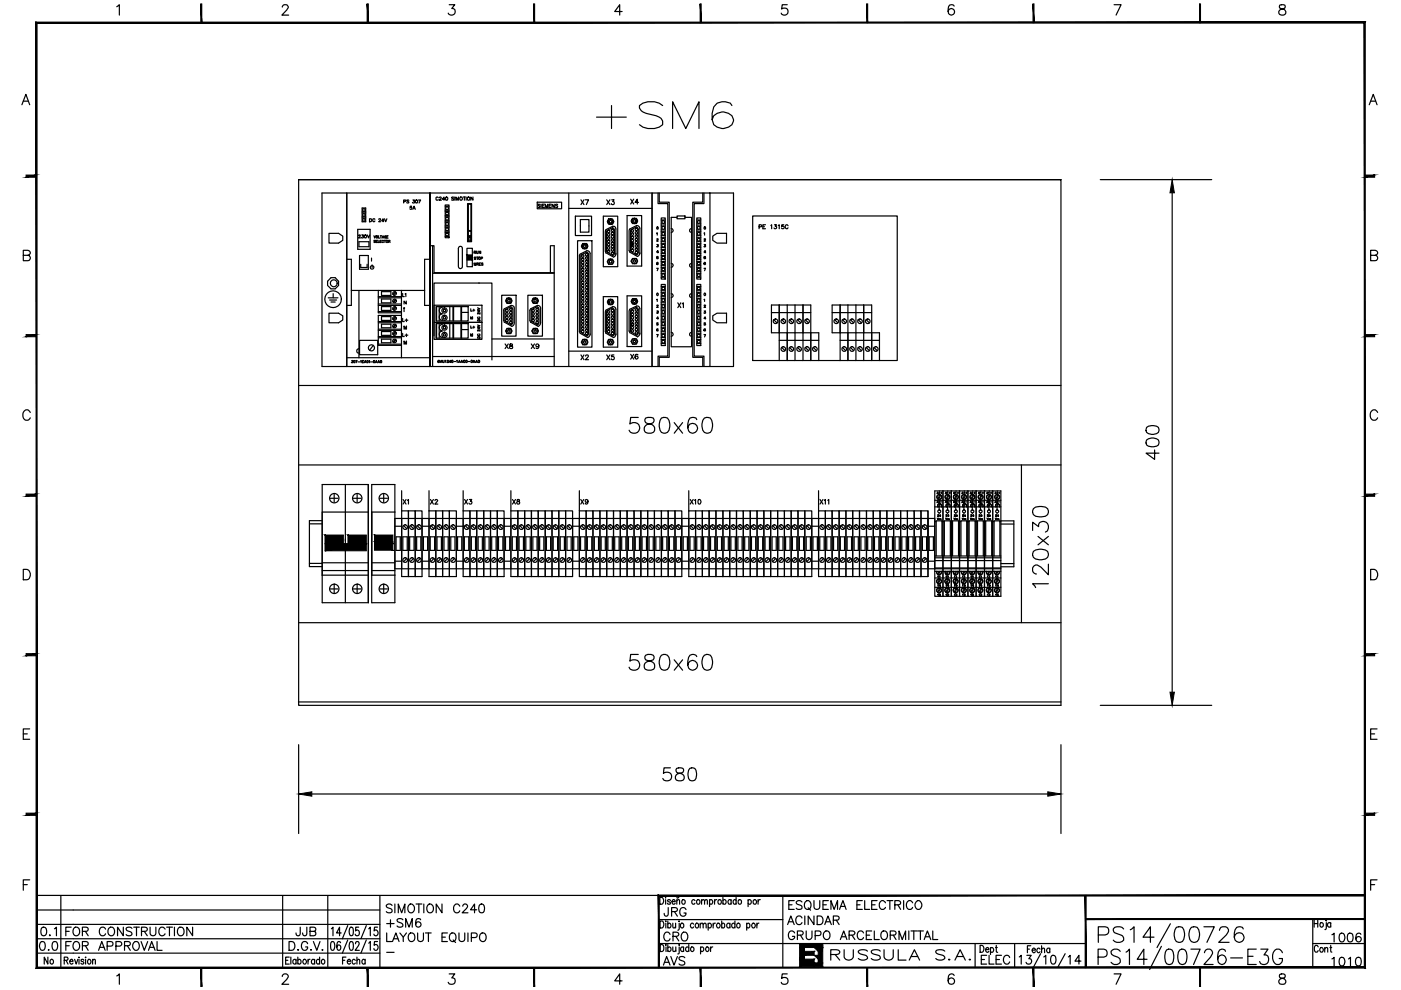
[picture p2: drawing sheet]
<svg xmlns="http://www.w3.org/2000/svg" width="297mm" height="210mm" viewBox="0 0 297 210" stroke-linecap="round" stroke-linejoin="round" font-family="sans-serif">
<!-- layer: 1 -->
<g fill="none" stroke="#000" stroke-width=".25">
<path d="M24.8 1.4l.5-.4v2.2M59.8 1.5l.3-.4h.8a.47 .47 0 0 1 .1 .7l-1.2 1.4h1.4M95.2 1h1.2l-.6 .8a.75 .75 0 0 1 .6 1.1 .75 .75 0 0 1-1.2 .1l-.2-.2M131.9 2.4h-1.6l1.1-1.4v2.2M166.9 1h-1.1l-.1 .9a.77 .77 0 0 1 1.2 0 .77 .77 0 0 1-.1 1.1 .77 .77 0 0 1-1.2-.2M202.3 1.3a.66 .66 0 0 0-.6-.3 .66 .66 0 0 0-.6 .4 1.68 1.68 0 0 0 .2 1.7 .68 .68 0 0 0 1-.3 .68 .68 0 0 0-.4-.9 .68 .68 0 0 0-.9 .5M236.2 1h1.5l-1.1 2.2M271.3 1.1a.45 .45 0 0 0 .3 .7 .9 .9 0 0 1 1 1 .78 .78 0 0 1-.9 .4 .78 .78 0 0 1-.6-.8 1.32 1.32 0 0 1 1.3-.7l.1-.4a.83 .83 0 0 0-1.2-.2zM4.6 22.2l.9-2.2 .8 2.2M4.9 21.4h1.1M290.3 22.2l.9-2.2 .8 2.2M290.6 21.4h1.1"/>
<path d="M4.9 54.1h1a.58 .58 0 0 0 .5-.6l-.5-.4h-1v2.2h1a.57 .57 0 0 0 .5-.6 .57 .57 0 0 0-.5-.6M290.6 54.1h1a.58 .58 0 0 0 .5-.6l-.5-.4h-1v2.2h1a.57 .57 0 0 0 .5-.6 .57 .57 0 0 0-.5-.6M6.4 87.4a.8 .8 0 0 0-.9-.5 .8 .8 0 0 0-.6 .8 .96 .96 0 0 0 .1 1.1 .96 .96 0 0 0 1.1 .2l.3-.4M292.1 87.4a.8 .8 0 0 0-.9-.5 .8 .8 0 0 0-.7 .8 .96 .96 0 0 0 .2 1.1 .96 .96 0 0 0 1 .2l.4-.4M4.9 120.7h.8a1.18 1.18 0 0 1 .7 1.1 1.18 1.18 0 0 1-.7 1.1h-.8zM290.6 120.7h.8a1.18 1.18 0 0 1 .7 1.1 1.18 1.18 0 0 1-.7 1.1h-.8zM4.9 155.6h.9M6.3 154.5h-1.4v2.2h1.4M290.6 155.6h.9M292 154.5h-1.4v2.2h1.4M4.9 187.6h.9M6.3 186.5h-1.4v2.3"/>
<path d="M7.7 192.9h72.8M7.7 196h72.8M7.7 199h72.8M7.8 189.9h131.8M12.9 189.9v15.3M59.9 189.9v15.3M69.5 189.9v15.2M80.5 189.9v15.3M139.6 195h26.4M139.9 190.3a.73 .73 0 0 1 .8 .7 .73 .73 0 0 1-.8 .7zM139.9 195.3a.78 .78 0 0 1 .8 .5 .78 .78 0 0 1-.2 .9l-.6 .1zM141.1 190.3v.1z"/>
<path d="M141.1 190.7v1M141.2 195.3v.1zM141.2 195.7v1.1M141.6 195.9l.1-.1a.45 .45 0 0 1 .6 .4 .45 .45 0 0 1-.6 .5l-.1-.2M141.6 195.3v1.5M142.1 191a.33 .33 0 0 0-.3-.3 .33 .33 0 0 0-.3 .3l.6 .5-.2 .2h-.3l-.1-.2M142.5 191.2h.7l-.2-.4a.44 .44 0 0 0-.5 .4 .44 .44 0 0 0 .5 .5l.2-.2M142.6 195.7l.1 1 .3 .1 .2-.3M143.2 195.7v1.1M143.5 191l.2-.3 .3 .1 .1 .9M143.5 190.7v1M143.9 195.3h.1z"/>
<path d="M143.9 190.3l-.3 .1-.1-.1M144 195.7v1.3l-.3 .2M147.1 195.9l-.1-.1a.45 .45 0 0 0-.6 .4 .45 .45 0 0 0 .6 .5l.1-.2M147.3 191a.45 .45 0 0 0-.7 .2 .45 .45 0 0 0 .5 .5l.2-.2M147.6 195.8a.49 .49 0 0 1 .6 .3 .49 .49 0 0 1-.3 .7l-.3-.1-.2-.4zM148.4 196l.3-.3 .3 .1 .1 1M148.4 195.7v1.1M148.7 191l.3-.3 .3 .1 .1 .9M148.7 190.7v1M149.1 196l.3-.3 .2 .1 .1 1M149.4 191l.2-.3 .3 .1 .1 .9M150.1 195.9a.47 .47 0 0 1 .8 .2 .47 .47 0 0 1-.4 .7l-.4-.3"/>
<path d="M150.1 195.7v1.5M150.4 191l.1-.2a.45 .45 0 0 1 .6 .4 .45 .45 0 0 1-.6 .5l-.1-.2M150.4 190.7v1.5M151.2 195.7v1.1M151.5 190.7v1M151.7 195.7l-.3 .1-.2 .4M152 190.7l-.3 .1-.2 .4M152.1 195.8a.45 .45 0 0 1 .6 .4 .45 .45 0 0 1-.6 .5l-.2-.4zM153 195.9l.1-.1a.49 .49 0 0 1 .6 .3 .49 .49 0 0 1-.3 .7l-.4-.3M153 195.3v1.5M153.3 191a.45 .45 0 0 1 .7 .1 .45 .45 0 0 1-.5 .6l-.2-.2M153.3 190.3v1.4"/>
<path d="M154.8 195.9a.44 .44 0 0 0-.7 0 .44 .44 0 0 0 0 .6l.2 .3 .5-.3M154.8 195.7v1.1M155 191l-.1-.2a.45 .45 0 0 0-.6 .4 .45 .45 0 0 0 .6 .5l.1-.2M155 190.7v1M155.8 195.9a.47 .47 0 0 0-.7 .2 .47 .47 0 0 0 .5 .7l.2-.3M155.8 195.3v1.5M156.1 191l-.1-.2a.44 .44 0 0 0-.6 .4 .44 .44 0 0 0 .6 .5l.1-.2M156.1 190.3v1.4M158.3 195.9a.44 .44 0 0 1 .6 0 .44 .44 0 0 1 0 .6l-.2 .3-.4-.3M158.3 195.7v1.5M158.6 191a.45 .45 0 0 1 .8 .2 .45 .45 0 0 1-.6 .5l-.2-.2M158.6 190.7v1.5"/>
<path d="M159.5 195.8a.45 .45 0 0 1 .6 .4 .45 .45 0 0 1-.6 .5l-.1-.4zM160.5 195.7v1.1M160.7 190.7v1M160.9 195.7h-.2l-.2 .5M161.2 190.7l-.3 .1-.2 .4M166 189.9v15.3M278.3 194.8v10.4M278.6 195.1v1.5M278.6 195.8h.8M279.4 195.1v1.5M281.2 195.1v.2zM281.2 195.6v1.2l-.3 .3"/>
<path d="M282.1 195.8a.45 .45 0 0 0-.7 .2 .45 .45 0 0 0 .5 .6l.2-.2M282.1 195.6v1M290.6 187.6h.9M292 186.5h-1.4v2.3M7.7 202.1h72.8M10.1 202.9v1.5l-.7-1.5v1.5M13.6 203.6h.7l.1-.2-.1-.4-.7-.1v1.5M14 203.6l.4 .8M14.8 203.8h.7l-.1-.3a.44 .44 0 0 0-.6 .4 .44 .44 0 0 0 .6 .4l.1-.1M15.8 203.4l.4 1 .3-1M16.7 202.9v.2zM16.7 203.4v1"/>
<path d="M17.8 203.6a.31 .31 0 0 0-.3-.2 .31 .31 0 0 0-.3 .2v.2l.5 .2 .1 .2a.31 .31 0 0 1-.3 .2 .31 .31 0 0 1-.3-.2M18.1 202.9v.2zM18.1 203.4v1M18.8 203.4a.47 .47 0 0 1 .5 .5 .47 .47 0 0 1-.6 .4l-.1-.5zM19.6 203.7l.3-.3 .3 .1v.9M19.6 203.4v1M24.8 206.9l.5-.4v2.2M59.8 207l.5-.5 .6 .1a.46 .46 0 0 1 .1 .7l-1.2 1.4h1.4M60.6 203.6h.4M61.3 202.9h-.7v1.5h.7M61.7 202.9v1.5M62.8 203.6a.47 .47 0 0 0-.8 .2 .47 .47 0 0 0 .4 .6l.4-.2"/>
<path d="M62.8 203.4v1M63.1 203.6a.44 .44 0 0 1 .7 0 .44 .44 0 0 1 0 .6l-.2 .2-.5-.2M63.1 202.9v1.5M64.4 203.5a.45 .45 0 0 1 .6 .4 .45 .45 0 0 1-.6 .4l-.2-.3zM65.3 203.4v1M65.7 203.4l-.3 .1-.1 .3M66.7 203.6a.44 .44 0 0 0-.6 0 .44 .44 0 0 0 0 .6l.2 .2 .4-.2M66.7 203.4v1M67.8 203.6a.44 .44 0 0 0-.7 0 .44 .44 0 0 0 0 .6l.2 .2 .5-.2M67.8 202.9v1.5M72.6 203.6h.5M73.3 202.9h-.7v1.5"/>
<path d="M73.6 203.8h.7v-.2a.47 .47 0 0 0-.8 .3 .47 .47 0 0 0 .6 .5l.2-.2M75.3 203.6a.44 .44 0 0 0-.6 0 .44 .44 0 0 0 0 .6l.2 .2 .4-.2M75.7 203.7l.2-.3 .3 .1 .1 .9M75.7 202.9v1.5M77.4 203.6a.44 .44 0 0 0-.6 0 .44 .44 0 0 0 0 .6l.2 .2 .4-.2M77.4 203.4v1M95.2 206.5h1.2l-.6 .8a.7 .7 0 0 1 .7 .8 .7 .7 0 0 1-.9 .6l-.4-.1-.2-.3M131.9 208h-1.6l1.1-1.5v2.2M139.6 200.1h90.6M140 200.3a.79 .79 0 0 1 .8 .5 .79 .79 0 0 1-.3 .9h-.5zM141.1 200.3h.2zM141.2 200.8v.9"/>
<path d="M141.6 201a.45 .45 0 0 1 .7 .2 .45 .45 0 0 1-.5 .5l-.2-.2M141.6 200.3v1.4M142.6 200.8l.1 .9h.3l.3-.2M143.3 200.8v.9M144 200.3v.1zM144 200.8v1.4l-.3 .1M144.9 201v-.1a.42 .42 0 0 0-.6 .4 .42 .42 0 0 0 .6 .4v-.2M144.9 200.8v.9M146 201a.45 .45 0 0 0-.7 .2 .45 .45 0 0 0 .5 .5l.2-.2M146 200.3v1.4M148.5 201a.45 .45 0 0 1 .8 .2 .45 .45 0 0 1-.6 .5l-.2-.2M148.5 200.8v1.5"/>
<path d="M150.7 200.8v.9M151.1 200.8l-.3 .1-.1 .3M166.9 206.5h-1.1l-.1 1a.77 .77 0 0 1 1.2-.1 .77 .77 0 0 1-.1 1.2 .77 .77 0 0 1-1.2-.3M202.3 206.8a.64 .64 0 0 0-.6-.3 .64 .64 0 0 0-.6 .4 1.73 1.73 0 0 0 .2 1.7 .68 .68 0 0 0 1-.3 .68 .68 0 0 0-.4-.9 .68 .68 0 0 0-.9 .6M206.7 200.1v5.1M207.8 200.4a.75 .75 0 0 1 .8 .8 .75 .75 0 0 1-.8 .7zM209 201.3h.7l-.1-.2a.47 .47 0 0 0-.7 .3 .47 .47 0 0 0 .6 .5l.2-.2M210 201.1l.1-.1a.45 .45 0 0 1 .6 .4 .45 .45 0 0 1-.6 .4l-.1-.1M210 200.9v1.5M211.1 200.9h.3M211.2 200.4l.1 1.4 .2 .1M215.1 200.1v5.1"/>
<path d="M217.8 201.2h.5M218.6 200.5h-.8v1.5M218.8 201.5h.7l-.1-.3a.45 .45 0 0 0-.6 .3 .45 .45 0 0 0 .5 .5l.2-.2M220.5 201.2l-.1-.1a.43 .43 0 0 0-.6 .4 .43 .43 0 0 0 .6 .4l.1-.1M220.8 201.3l.3-.3 .3 .1 .1 .9M220.8 200.5v1.5M222.6 201.2l-.1-.1a.43 .43 0 0 0-.6 .4 .43 .43 0 0 0 .6 .4l.1-.1M222.6 201v1M236.2 206.5h1.5l-1.1 2.2M271.3 206.6a.45 .45 0 0 0 .3 .7 .89 .89 0 0 1 1 1 .78 .78 0 0 1-.8 .4 .78 .78 0 0 1-.7-.7 1.32 1.32 0 0 1 1.3-.8l.1-.4a.75 .75 0 0 0-1.2-.2zM278.3 200.1h11.1M279.5 200.8l-.3-.4a.79 .79 0 0 0-.6 .6 .79 .79 0 0 0 .3 .8l.3 .1 .3-.4"/>
<path d="M280.9 201.2l.3-.3 .3 .1v.9M280.9 200.9v1M282 200.9h.3M282.1 200.4v1.2l.1 .2 .2 .1"/>
<circle cx="144.6" cy="196.2" r=".47"/>
<circle cx="144.9" cy="191.2" r=".45"/>
<circle cx="148" cy="191.2" r=".45"/>
<circle cx="152.6" cy="191.2" r=".45"/>
<circle cx="156.6" cy="196.2" r=".47"/>
<circle cx="156.9" cy="191.2" r=".45"/>
<circle cx="160" cy="191.2" r=".45"/>
<circle cx="280.2" cy="196" r=".45"/>
<circle cx="11" cy="203.9" r=".47"/>
<circle cx="68.5" cy="203.9" r=".47"/>
<circle cx="146.8" cy="201.2" r=".45"/>
<circle cx="150" cy="201.2" r=".44"/>
<circle cx="280.2" cy="201.3" r=".44"/>
</g>
<g fill="#000" stroke="#000" stroke-width=".21">
<path d="M42.6 .8v4h.2zM42.6 .8h.2v4z"/>
<path d="M77.8 .8v4h.3zM77.8 .8h.3v4z"/>
<path d="M113.1 .8v4h.3zM113.1 .8h.3v4z"/>
<path d="M148.4 .8v4h.3zM148.4 .8h.3v4z"/>
<path d="M183.8 .8v4h.2zM183.8 .8h.2v4z"/>
<path d="M219 .8v4h.2zM219 .8h.2v4z"/>
<path d="M254.3 .8v4h.2zM254.3 .8h.2v4z"/>
<path d="M5.5 37.1v.5l2.1-.5zM5.5 37.6l2.1-.5v.5z"/>
<path d="M289.4 37.1v.5l2.1-.5zM289.4 37.6l2.1-.5v.5z"/>
<path d="M5.5 70.9v.5l2.1-.5zM5.5 71.4l2.1-.5v.5z"/>
<path d="M289.4 70.9v.5l2.1-.5zM289.4 71.4l2.1-.5v.5z"/>
<path d="M5.5 104.8v.4l2.1-.4zM5.5 105.2l2.1-.4v.4z"/>
<path d="M289.4 104.8v.4l2.1-.4zM289.4 105.2l2.1-.4v.4z"/>
<path d="M5.5 138.6v.5l2.1-.5zM5.5 139.1l2.1-.5v.5z"/>
<path d="M289.4 138.6v.5l2.1-.5zM289.4 139.1l2.1-.5v.5z"/>
<path d="M5.5 172.4v.5l2.1-.5zM5.5 172.9l2.1-.5v.5z"/>
<path d="M289.4 172.4v.5l2.1-.5zM289.4 172.9l2.1-.5v.5z"/>
<path d="M230.2 194.8v.2l59.2-.2zM230.2 195l59.2-.2v.2z"/>
<path d="M230.1 189.9l.2 15.3v-15.3zM230.1 189.9l.2 15.3h-.2z"/>
<path d="M139.8 190h149.6v-.2zM139.6 189.8h149.8l-149.6 .2zM139.6 189.8l.2 15.4v-15.2zM139.6 189.8l.2 15.4h-.2z"/>
<path d="M7.6 4.7v200.6l.3-.3zM7.6 4.7l.3 .2v200.1zM7.6 4.7l.3 .2 281.6-.2zM7.9 4.9l281.6-.2-.3 .2zM289.5 4.7l-.3 .2 .3 200.4zM289.2 4.9l.3 200.4-.3-.3zM7.6 205.3h281.9l-.3-.3zM7.6 205.3l.3-.3h281.3z"/>
<path d="M42.6 205.2v4h.2zM42.6 205.2h.2v4z"/>
<path d="M77.8 205.2v4h.3zM77.8 205.2h.3v4z"/>
<path d="M113.1 205.2v4h.3zM113.1 205.2h.3v4z"/>
<path d="M148.4 205.2v4h.3zM148.4 205.2h.3v4z"/>
<path d="M183.8 205.2v4h.2zM183.8 205.2h.2v4z"/>
<path d="M219 205.2v4h.2zM219 205.2h.2v4z"/>
<path d="M254.3 205.2v4h.2zM254.3 205.2h.2v4z"/>
</g>
<!-- layer: DIBUJO -->
<g fill="none" stroke="#000" stroke-width=".25">
<path d="M126.5 24.8h6.3M129.7 22.4v4.8M140.5 22.4a3.9 3.9 0 0 0-4.9 0 1.6 1.6 0 0 0 1.4 1.6l2.1 .5a1.58 1.58 0 0 1 1.4 1.9 3.9 3.9 0 0 1-4.9 0M142.6 27.2v-5.6l2.8 5.6 2.8-5.6v5.6M155.2 22.4l-.4-.5a2.7 2.7 0 0 0-3.5 .8l-.3 1.3a2.4 2.4 0 0 0 1.4 3.1 2.4 2.4 0 0 0 3.1-1.5 1.89 1.89 0 0 0-2.1-1.9 2.33 2.33 0 0 0-2.4 1.6M63.3 81.7h161.6M63.3 98.6h161.6M78.8 102.7h4.9M63.3 132h161.6M78.8 127.8h4.9M63.3 148.8h161.6M176.1 202.4l1.6-.1a.45 .45 0 0 0 .3-.4 .45 .45 0 0 0-.3-.4l-1.6-.1v2.2"/>
<path d="M177.1 202.4l.9 1.2M179 201.4v1.5a1.06 1.06 0 0 0 .9 .7 1.06 1.06 0 0 0 1-.7v-1.5M183.9 201.7a1.66 1.66 0 0 0-1.9 0v.2a1.94 1.94 0 0 0 1.6 .7l.3 .3v.3a1.5 1.5 0 0 1-1.9 0M186.6 201.7a1.58 1.58 0 0 0-1.9 0 .58 .58 0 0 0 .6 .6l.8 .2a.6 .6 0 0 1 .5 .7 1.42 1.42 0 0 1-1.9 0M187.4 201.4v1.5a1.06 1.06 0 0 0 1 .7 1.06 1.06 0 0 0 1-.7v-1.5M190.4 201.4v2.2h1.7M192.8 203.6l1.1-2.2 1.1 2.2M193.2 202.8h1.3M200.3 201.7a1.58 1.58 0 0 0-1.9 0 .58 .58 0 0 0 .5 .6l.9 .2a.67 .67 0 0 1 .5 .7 1.42 1.42 0 0 1-1.9 0M201.2 203.4h-.1l.1 .2 .2-.2M202.5 203.6l1.1-2.2 1.1 2.2M202.9 202.8h1.3"/>
<path d="M205.6 203.4h-.1l.1 .2 .2-.2"/>
</g>
<!-- layer: 2 -->
<g fill="none" stroke="#000" stroke-width=".25">
<path d="M63.3 38.1v111.4h161.6v-111.4h-161.6h161.6M233.3 38.1h23.6M138.2 40.9v36.8M159.6 45.8h30.6v30.6h-30.6zM160.9 48.1h.5v-.4h-.5v.8M161.7 48.1h.4M162.3 47.7h-.6v.8h.6M163.4 47.8l.2-.1v.8M164.2 47.7h.4l-.2 .3a.27 .27 0 0 1 .2 .2 .27 .27 0 0 1-.2 .3 .27 .27 0 0 1-.3-.2M165 47.8l.2-.1v.8M166.2 47.7h-.4l-.1 .3a.31 .31 0 0 1 .5 0 .31 .31 0 0 1-.1 .5 .31 .31 0 0 1-.4-.2M167.1 47.9a.39 .39 0 0 0-.7 0 .39 .39 0 0 0 .3 .6l.4-.2"/>
<path d="M248.5 40.9v105.9M163.6 70.6h1.6M164 67.8l.7 .7M165.7 73.6l.7 .8M165.7 67.8l.7 .7M167.4 73.6l.7 .8M167.4 67.8l.7 .7M169.1 73.6l.7 .8M169.1 67.8l.7 .7M170.7 73.6l.7 .8M170.7 67.8l.7 .7M172.4 73.6l.7 .8"/>
<path d="M176.4 70.6h1.7M176.9 67.8l.8 .7M178.6 73.6l.7 .8M178.6 67.8l.7 .7M180.3 73.6l.7 .8M180.3 67.8l.7 .7M181.9 73.6l.8 .8M181.9 67.8l.8 .7M183.6 73.6l.7 .8M183.6 67.8l.7 .7M185.3 73.6l.7 .8M135.3 88.5h-1.6l-.2 1.4a1.19 1.19 0 0 1 1.8 0 1.19 1.19 0 0 1-.2 1.8 1.19 1.19 0 0 1-1.7-.5"/>
<path d="M136.9 88.6a.69 .69 0 0 0 .3 1.2 1.34 1.34 0 0 1 1.6 1.4l-.1 .3a1.29 1.29 0 0 1-2.1-.3 1.07 1.07 0 0 1 .9-1.3l.7-.1a.69 .69 0 0 0 .3-1.2l-.5-.1zM140.2 88.6a1.15 1.15 0 0 1 1.6 .5 2.61 2.61 0 0 1-.3 2.6 1.04 1.04 0 0 1-1.6-.5 2.82 2.82 0 0 1 .3-2.6zM142.9 89.6l1.8 2.2M144.7 89.6l-1.8 2.2M147.7 89a1.04 1.04 0 0 0-1.4-.4 2.67 2.67 0 0 0 0 3.1 1.04 1.04 0 0 0 1.5-.5 1.04 1.04 0 0 0-.7-1.4 1.04 1.04 0 0 0-1.3 .9M149.3 88.6a1.11 1.11 0 0 1 1.6 .5 2.75 2.75 0 0 1-.3 2.6 1.09 1.09 0 0 1-1.6-.5 2.67 2.67 0 0 1 .3-2.6zM216.6 98.6v33.4M243.1 93.3a2.02 2.02 0 0 1 2.5 0 .92 .92 0 0 1-.4 1.3 2.38 2.38 0 0 1-2.1-.3l-.1-.4zM243.1 90.6a2.2 2.2 0 0 1 2.5 0 .9 .9 0 0 1-.4 1.3 2.08 2.08 0 0 1-2.1-.2l-.1-.4zM244.8 95.4v2l-1.8-1.3h2.7M65.6 119.5h2.7M65.6 111.1h2.7"/>
<path d="M68.3 102.7h9.8v25.1h-9.8zM68.3 110.4h-2.7v9.7h2.7M68.3 119.3h9.8M70 105.6h1.7M70.9 104.8v1.7M73.2 102.7v25.1M74.9 105.6h1.7M75.7 104.8v1.7M78.1 108.6h-9.8v13.3h9.8M78.1 102.7v25.1M78.8 108.6v13.3v-13.3M78.8 119.3h4.9"/>
<path d="M78.8 108.6h4.9M78.8 102.7v5.9M80.5 105.6h1.7M81.4 104.8v1.7M83.7 109.9h1.5v10.7M83.7 102.7v25.1M85.2 104v4.3h1.4v13.9M85.5 111.4l.8 .7M86.3 118.4l-.8 .7M86.6 108.3h1.4v13.9M87 111.4l.7 .7M87.7 118.4l-.7 .7"/>
<path d="M88 108.3h1.5v13.9M88.4 111.4l.7 .7M89.1 118.4l-.7 .7M89.5 109.9h1.5v10.7M91 104v4.3h1.4v13.9M91.3 111.4l.7 .7M92 118.4l-.7 .7M92.4 108.3h1.4v13.9M92.8 111.4l.7 .7M93.5 118.4l-.7 .7M93.8 108.3h1.5v13.9M94.2 111.4l.7 .7"/>
<path d="M94.9 118.4l-.7 .7M95.3 108.3h1.5v13.9M95.7 111.4l.7 .7M96.4 118.4l-.7 .7M96.8 109.9h1.4v10.7M98.2 104v4.3h1.4v13.9M98.6 111.4l.7 .7M99.3 118.4l-.7 .7M99.6 108.3h1.5v13.9M100 111.4l.7 .7M100.7 118.4l-.7 .7M101.1 108.3h1.5v13.9"/>
<path d="M101.5 111.4l.7 .7M102.2 118.4l-.7 .7M102.6 108.3h1.4v13.9M102.9 111.4l.7 .7M103.6 118.4l-.7 .7M104 108.3h1.4v13.9M104.4 111.4l.7 .7M105.1 118.4l-.7 .7M105.4 108.3h1.5v13.9M105.8 111.4l.7 .7M106.5 118.4l-.7 .7M106.9 109.9h1.4v10.7"/>
<path d="M108.3 104v4.3h1.5v13.9M108.7 111.4l.7 .7M109.4 118.4l-.7 .7M109.8 108.3h1.4v13.9M110.2 111.4l.7 .7M110.9 118.4l-.7 .7M111.2 108.3h1.5v13.9M111.6 111.4l.7 .7M112.3 118.4l-.7 .7M112.7 108.3h1.4v13.9M113.1 111.4l.7 .7M113.8 118.4l-.7 .7"/>
<path d="M114.1 108.3h1.5v13.9M114.5 111.4l.7 .7M115.2 118.4l-.7 .7M115.6 108.3h1.4v13.9M115.9 111.4l.8 .7M116.7 118.4l-.8 .7M117 108.3h1.5v13.9M117.4 111.4l.7 .7M118.1 118.4l-.7 .7M118.5 108.3h1.4v13.9M118.9 111.4l.7 .7M119.6 118.4l-.7 .7"/>
<path d="M119.9 108.3h1.5v13.9M120.3 111.4l.7 .7M121 118.4l-.7 .7M121.4 109.9h1.4v10.7M121.7 113.8v2.9M122.8 104v4.3h1.5v13.9M123.2 111.4l.7 .7M123.9 118.4l-.7 .7M124.3 108.3h1.4v13.9M124.7 111.4l.7 .7M125.4 118.4l-.7 .7M125.7 108.3h1.5v13.9"/>
<path d="M126.1 111.4l.7 .7M126.8 118.4l-.7 .7M127.2 108.3h1.4v13.9M127.5 111.4l.8 .7M128.3 118.4l-.8 .7M128.6 108.3h1.5v13.9M129 111.4l.7 .7M129.7 118.4l-.7 .7M130.1 108.3h1.4v13.9M130.5 111.4l.7 .7M131.2 118.4l-.7 .7M131.5 108.3h1.5v13.9"/>
<path d="M131.9 111.4l.7 .7M132.6 118.4l-.7 .7M133 108.3h1.4v13.9M133.3 111.4l.8 .7M134.1 118.4l-.8 .7M134.4 108.3h1.5v13.9M134.8 111.4l.7 .7M135.5 118.4l-.7 .7M135.9 108.3h1.4v13.9M136.3 111.4l.7 .7M137 118.4l-.7 .7M137.3 108.3h1.5v13.9"/>
<path d="M137.7 111.4l.7 .7M138.4 118.4l-.7 .7M138.8 108.3h1.4v13.9M139.1 111.4l.8 .7M139.9 118.4l-.8 .7M140.2 108.3h1.5v13.9M140.6 111.4l.7 .7M141.3 118.4l-.7 .7M141.7 108.3h1.4v13.9M142.1 111.4l.7 .7M142.8 118.4l-.7 .7M143.1 108.3h1.5v13.9"/>
<path d="M143.5 111.4l.7 .7M144.2 118.4l-.7 .7M144.6 109.9h1.4v10.7M144.9 113.8v2.9M146 104v4.3h1.5v13.9M146.4 111.4l.7 .7M147.1 118.4l-.7 .7M147.5 108.3h1.4v13.9M147.9 111.4l.7 .7M148.6 118.4l-.7 .7M148.9 108.3h1.5v13.9M149.3 111.4l.7 .7"/>
<path d="M150 118.4l-.7 .7M150.4 108.3h1.4v13.9M150.7 111.4l.8 .7M151.5 118.4l-.8 .7M151.8 108.3h1.5v13.9M152.2 111.4l.7 .7M152.9 118.4l-.7 .7M153.3 108.3h1.4v13.9M153.6 111.4l.7 .7M154.3 118.4l-.7 .7M154.7 108.3h1.5v13.9M155.1 111.4l.7 .7"/>
<path d="M155.8 118.4l-.7 .7M156.2 108.3h1.4v13.9M156.5 111.4l.8 .7M157.3 118.4l-.8 .7M157.6 108.3h1.5v13.9M158 111.4l.7 .7M158.7 118.4l-.7 .7M159.1 108.3h1.4v13.9M159.4 111.4l.7 .7M160.1 118.4l-.7 .7M160.5 108.3h1.5v13.9M160.9 111.4l.7 .7"/>
<path d="M161.6 118.4l-.7 .7M162 108.3h1.4v13.9M162.3 111.4l.8 .7M163.1 118.4l-.8 .7M163.4 108.3h1.5v13.9M163.8 111.4l.7 .7M164.5 118.4l-.7 .7M164.9 108.3h1.4v13.9M165.2 111.4l.7 .7M165.9 118.4l-.7 .7M166.3 108.3h1.5v13.9M166.7 111.4l.7 .7"/>
<path d="M167.4 118.4l-.7 .7M167.8 108.3h1.4v13.9M168.1 111.4l.8 .7M168.9 118.4l-.8 .7M169.2 108.3h1.4v13.9M169.6 111.4l.7 .7M170.3 118.4l-.7 .7M170.6 108.3h1.5v13.9M171 111.4l.7 .7M171.7 118.4l-.7 .7M172.1 109.9h1.5v10.7M172.4 113.8v2.9"/>
<path d="M173.6 104v4.3h1.4v13.9M173.9 111.4l.8 .7M174.7 118.4l-.8 .7M175 108.3h1.4v13.9M175.4 111.4l.7 .7M176.1 118.4l-.7 .7M176.4 108.3h1.5v13.9M176.8 111.4l.7 .7M177.5 118.4l-.7 .7M177.9 108.3h1.5v13.9M178.3 111.4l.7 .7M179 118.4l-.7 .7"/>
<path d="M179.4 108.3h1.4v13.9M179.7 111.4l.8 .7M180.5 118.4l-.8 .7M180.8 108.3h1.4v13.9M181.2 111.4l.7 .7M181.9 118.4l-.7 .7M182.2 108.3h1.5v13.9M182.6 111.4l.7 .7M183.3 118.4l-.7 .7M183.7 108.3h1.5v13.9M184.1 111.4l.7 .7M184.8 118.4l-.7 .7"/>
<path d="M185.2 108.3h1.4v13.9M185.5 111.4l.8 .7M186.3 118.4l-.8 .7M186.6 108.3h1.4v13.9M187 111.4l.7 .7M187.7 118.4l-.7 .7M188 108.3h1.5v13.9M188.4 111.4l.7 .7M189.1 118.4l-.7 .7M189.5 108.3h1.5v13.9M189.9 111.4l.7 .7M190.6 118.4l-.7 .7"/>
<path d="M191 108.3h1.4v13.9M191.3 111.4l.7 .7M192 118.4l-.7 .7M192.4 108.3h1.4v13.9M192.8 111.4l.7 .7M193.5 118.4l-.7 .7M193.8 108.3h1.5v13.9M194.2 111.4l.7 .7M194.9 118.4l-.7 .7M195.3 108.3h1.5v13.9M195.7 111.4l.7 .7M196.4 118.4l-.7 .7"/>
<path d="M196.8 109.9h1.4v10.7M197 113.8v2.9M212.2 111.1h2.8M212.2 110.4h2.8v9.8h-2.8M212.2 119.5h2.8M218.9 112.5v-1.8l1.3 1a1.08 1.08 0 0 1 1.3-1.2 1.08 1.08 0 0 1 .8 1.5l-.3 .6-.4 .2M219.1 116.9a2.61 2.61 0 0 1 3 0 1.09 1.09 0 0 1-.5 1.6 2.61 2.61 0 0 1-2.5-.3l-.2-.5zM219.1 107.9a2.61 2.61 0 0 1 3 0 1.09 1.09 0 0 1-.5 1.6 2.94 2.94 0 0 1-2.5-.4l-.2-.4zM220.1 113.7l2.2 1.8M222.3 119.6v2.3l-1.6-1.6a1.04 1.04 0 0 0-1.4-.3l-.4 .4v.7l.2 .3 .6 .3M222.3 113.7l-2.2 1.8M68.3 121h9.8"/>
<path d="M70 124.9h1.7M70.9 124.1v1.6M74.9 124.9h1.7M75.7 124.1v1.6M78.8 121h4.9M80.5 124.9h1.7M81.4 124.1v1.6M83.7 121.9h-4.9v5.9M135.3 138.8h-1.6l-.2 1.4a1.19 1.19 0 0 1 1.8 0 1.19 1.19 0 0 1-.2 1.8 1.19 1.19 0 0 1-1.7-.5M136.9 138.9a.65 .65 0 0 0 .3 1.1 1.39 1.39 0 0 1 1.6 1.5l-.1 .3a1.32 1.32 0 0 1-2.1-.3 1.01 1.01 0 0 1 .9-1.3l.7-.2a.65 .65 0 0 0 .3-1.1l-.5-.1zM140.2 138.9a1.09 1.09 0 0 1 1.6 .5 2.61 2.61 0 0 1-.3 2.5 1.04 1.04 0 0 1-1.6-.4 2.75 2.75 0 0 1 .3-2.6zM142.9 139.9l1.8 2.2"/>
<path d="M144.7 139.9l-1.8 2.2M147.7 139.2a.95 .95 0 0 0-.9-.5 .95 .95 0 0 0-.8 .7 2.37 2.37 0 0 0 .3 2.5 1.04 1.04 0 0 0 1.5-.4 1.04 1.04 0 0 0-.7-1.4 1.04 1.04 0 0 0-1.3 .9M149.3 138.9a1.05 1.05 0 0 1 1.6 .5 2.75 2.75 0 0 1-.3 2.5 1.09 1.09 0 0 1-1.6-.4 2.61 2.61 0 0 1 .3-2.6zM222.3 123.8h-3.4l.7 .8M63.3 157.9v18.8M224.9 157.9v18.8M233.3 149.5h23.6M66.1 168.3h156.1M142.1 162.8h-1.3l-.1 1.2a.99 .99 0 0 1 1.5-.1 .99 .99 0 0 1-.2 1.5 .99 .99 0 0 1-1.5-.4M143.5 162.9a.58 .58 0 0 0 .2 1 1.17 1.17 0 0 1 1.4 1.1l-.2 .3a1.14 1.14 0 0 1-1.7-.3 .87 .87 0 0 1 .8-1l.5-.1a.57 .57 0 0 0 .3-1l-.4-.1zM146.2 162.9a.9 .9 0 0 1 1.4 .4 2.38 2.38 0 0 1-.3 2.1 .9 .9 0 0 1-1.3-.4 2.38 2.38 0 0 1 .2-2.1zM170.5 200.9v.8"/>
<path d="M170.5 202.6v.8"/>
<circle cx="164.4" cy="68.1" r=".49"/>
<circle cx="166.1" cy="74" r=".49"/>
<circle cx="166.1" cy="68.1" r=".49"/>
<circle cx="167.8" cy="74" r=".49"/>
<circle cx="167.8" cy="68.1" r=".49"/>
<circle cx="169.4" cy="74" r=".49"/>
<circle cx="169.4" cy="68.1" r=".49"/>
<circle cx="171.1" cy="74" r=".49"/>
<circle cx="171.1" cy="68.1" r=".49"/>
<circle cx="172.8" cy="74" r=".49"/>
<circle cx="177.3" cy="68.1" r=".49"/>
<circle cx="179" cy="74" r=".49"/>
<circle cx="179" cy="68.1" r=".49"/>
<circle cx="180.6" cy="74" r=".49"/>
<circle cx="180.6" cy="68.1" r=".49"/>
<circle cx="182.3" cy="74" r=".49"/>
<circle cx="182.3" cy="68.1" r=".49"/>
<circle cx="184" cy="74" r=".49"/>
<circle cx="184" cy="68.1" r=".49"/>
<circle cx="185.7" cy="74" r=".49"/>
<circle cx="70.9" cy="105.6" r=".99"/>
<circle cx="75.7" cy="105.6" r=".99"/>
<circle cx="81.4" cy="105.6" r=".99"/>
<circle cx="85.9" cy="118.8" r=".49"/>
<circle cx="85.9" cy="111.8" r=".49"/>
<circle cx="87.3" cy="118.8" r=".49"/>
<circle cx="87.3" cy="111.8" r=".49"/>
<circle cx="88.8" cy="118.8" r=".49"/>
<circle cx="88.8" cy="111.8" r=".49"/>
<circle cx="91.7" cy="118.8" r=".49"/>
<circle cx="91.7" cy="111.8" r=".49"/>
<circle cx="93.1" cy="118.8" r=".49"/>
<circle cx="93.1" cy="111.8" r=".49"/>
<circle cx="94.6" cy="118.8" r=".49"/>
<circle cx="94.6" cy="111.8" r=".49"/>
<circle cx="96.1" cy="118.8" r=".49"/>
<circle cx="96.1" cy="111.8" r=".49"/>
<circle cx="98.9" cy="118.8" r=".49"/>
<circle cx="98.9" cy="111.8" r=".49"/>
<circle cx="100.4" cy="118.8" r=".49"/>
<circle cx="100.4" cy="111.8" r=".49"/>
<circle cx="101.9" cy="118.8" r=".49"/>
<circle cx="101.9" cy="111.8" r=".49"/>
<circle cx="103.3" cy="118.8" r=".49"/>
<circle cx="103.3" cy="111.8" r=".49"/>
<circle cx="104.7" cy="118.8" r=".49"/>
<circle cx="104.7" cy="111.8" r=".49"/>
<circle cx="106.2" cy="111.8" r=".49"/>
<circle cx="106.2" cy="118.8" r=".49"/>
<circle cx="109.1" cy="111.8" r=".49"/>
<circle cx="109.1" cy="118.8" r=".49"/>
<circle cx="110.5" cy="111.8" r=".49"/>
<circle cx="110.5" cy="118.8" r=".49"/>
<circle cx="112" cy="111.8" r=".49"/>
<circle cx="112" cy="118.8" r=".49"/>
<circle cx="113.4" cy="111.8" r=".49"/>
<circle cx="113.4" cy="118.8" r=".49"/>
<circle cx="114.9" cy="111.8" r=".49"/>
<circle cx="114.9" cy="118.8" r=".49"/>
<circle cx="116.3" cy="118.8" r=".49"/>
<circle cx="116.3" cy="111.8" r=".49"/>
<circle cx="117.8" cy="111.8" r=".49"/>
<circle cx="117.8" cy="118.8" r=".49"/>
<circle cx="119.2" cy="111.8" r=".49"/>
<circle cx="119.2" cy="118.8" r=".49"/>
<circle cx="120.7" cy="118.8" r=".49"/>
<circle cx="120.7" cy="111.8" r=".49"/>
<circle cx="123.6" cy="118.8" r=".49"/>
<circle cx="123.6" cy="111.8" r=".49"/>
<circle cx="125" cy="111.8" r=".49"/>
<circle cx="125" cy="118.8" r=".49"/>
<circle cx="126.5" cy="111.8" r=".49"/>
<circle cx="126.5" cy="118.8" r=".49"/>
<circle cx="127.9" cy="111.8" r=".49"/>
<circle cx="127.9" cy="118.8" r=".49"/>
<circle cx="129.4" cy="111.8" r=".49"/>
<circle cx="129.4" cy="118.8" r=".49"/>
<circle cx="130.8" cy="118.8" r=".49"/>
<circle cx="130.8" cy="111.8" r=".49"/>
<circle cx="132.3" cy="111.8" r=".49"/>
<circle cx="132.3" cy="118.8" r=".49"/>
<circle cx="133.7" cy="118.8" r=".49"/>
<circle cx="133.7" cy="111.8" r=".49"/>
<circle cx="135.2" cy="111.8" r=".49"/>
<circle cx="135.2" cy="118.8" r=".49"/>
<circle cx="136.6" cy="118.8" r=".49"/>
<circle cx="136.6" cy="111.8" r=".49"/>
<circle cx="138.1" cy="111.8" r=".49"/>
<circle cx="138.1" cy="118.8" r=".49"/>
<circle cx="139.5" cy="118.8" r=".49"/>
<circle cx="139.5" cy="111.8" r=".49"/>
<circle cx="141" cy="118.8" r=".49"/>
<circle cx="141" cy="111.8" r=".49"/>
<circle cx="142.4" cy="118.8" r=".49"/>
<circle cx="142.4" cy="111.8" r=".49"/>
<circle cx="143.9" cy="118.8" r=".49"/>
<circle cx="143.9" cy="111.8" r=".49"/>
<circle cx="146.8" cy="118.8" r=".49"/>
<circle cx="146.8" cy="111.8" r=".49"/>
<circle cx="148.2" cy="118.8" r=".49"/>
<circle cx="148.2" cy="111.8" r=".49"/>
<circle cx="149.7" cy="118.8" r=".49"/>
<circle cx="149.7" cy="111.8" r=".49"/>
<circle cx="151.1" cy="118.8" r=".49"/>
<circle cx="151.1" cy="111.8" r=".49"/>
<circle cx="152.6" cy="111.8" r=".49"/>
<circle cx="152.6" cy="118.8" r=".49"/>
<circle cx="154" cy="118.8" r=".49"/>
<circle cx="154" cy="111.8" r=".49"/>
<circle cx="155.5" cy="111.8" r=".49"/>
<circle cx="155.5" cy="118.8" r=".49"/>
<circle cx="156.9" cy="118.8" r=".49"/>
<circle cx="156.9" cy="111.8" r=".49"/>
<circle cx="158.4" cy="111.8" r=".49"/>
<circle cx="158.4" cy="118.8" r=".49"/>
<circle cx="159.8" cy="118.8" r=".49"/>
<circle cx="159.8" cy="111.8" r=".49"/>
<circle cx="161.3" cy="111.8" r=".49"/>
<circle cx="161.3" cy="118.8" r=".49"/>
<circle cx="162.7" cy="111.8" r=".49"/>
<circle cx="162.7" cy="118.8" r=".49"/>
<circle cx="164.2" cy="118.8" r=".49"/>
<circle cx="164.2" cy="111.8" r=".49"/>
<circle cx="165.6" cy="111.8" r=".49"/>
<circle cx="165.6" cy="118.8" r=".49"/>
<circle cx="167.1" cy="118.8" r=".49"/>
<circle cx="167.1" cy="111.8" r=".49"/>
<circle cx="168.5" cy="111.8" r=".49"/>
<circle cx="168.5" cy="118.8" r=".49"/>
<circle cx="170" cy="118.8" r=".49"/>
<circle cx="170" cy="111.8" r=".49"/>
<circle cx="171.4" cy="111.8" r=".49"/>
<circle cx="171.4" cy="118.8" r=".49"/>
<circle cx="174.3" cy="111.8" r=".49"/>
<circle cx="174.3" cy="118.8" r=".49"/>
<circle cx="175.7" cy="118.8" r=".49"/>
<circle cx="175.7" cy="111.8" r=".49"/>
<circle cx="177.2" cy="118.8" r=".49"/>
<circle cx="177.2" cy="111.8" r=".49"/>
<circle cx="178.7" cy="111.8" r=".49"/>
<circle cx="178.7" cy="118.8" r=".49"/>
<circle cx="180.1" cy="111.8" r=".49"/>
<circle cx="180.1" cy="118.8" r=".49"/>
<circle cx="181.5" cy="111.8" r=".49"/>
<circle cx="181.5" cy="118.8" r=".49"/>
<circle cx="183" cy="111.8" r=".49"/>
<circle cx="183" cy="118.8" r=".49"/>
<circle cx="184.5" cy="118.8" r=".49"/>
<circle cx="184.5" cy="111.8" r=".49"/>
<circle cx="185.9" cy="111.8" r=".49"/>
<circle cx="185.9" cy="118.8" r=".49"/>
<circle cx="187.3" cy="118.8" r=".49"/>
<circle cx="187.3" cy="111.8" r=".49"/>
<circle cx="188.8" cy="118.8" r=".49"/>
<circle cx="188.8" cy="111.8" r=".49"/>
<circle cx="190.3" cy="118.8" r=".49"/>
<circle cx="190.3" cy="111.8" r=".49"/>
<circle cx="191.7" cy="118.8" r=".49"/>
<circle cx="191.7" cy="111.8" r=".49"/>
<circle cx="193.1" cy="118.8" r=".49"/>
<circle cx="193.1" cy="111.8" r=".49"/>
<circle cx="194.6" cy="111.8" r=".49"/>
<circle cx="194.6" cy="118.8" r=".49"/>
<circle cx="196.1" cy="111.8" r=".49"/>
<circle cx="196.1" cy="118.8" r=".49"/>
<circle cx="70.9" cy="124.8" r=".99"/>
<circle cx="75.7" cy="124.8" r=".99"/>
<circle cx="81.4" cy="124.8" r=".99"/>
</g>
<g fill="#000" stroke="#000" stroke-width=".21">
<path d="M248.5 38.1l.5 2.8h-.9zM248.1 146.8h.9l-.5 2.7zM63.3 168.3l2.8-.4v.9zM222.2 167.9l2.7 .4-2.7 .5zM172.6 202.6h.9v.8zM172.6 200.9h.9v.8z"/>
<path d="M68.9 115.3v1.5l8.8-1.5zM68.9 116.8l8.8-1.5v1.5z"/>
<path d="M68.9 113.4v1.9h3.9zM68.9 113.4h3.9v1.9z"/>
<path d="M73.8 113.4v1.9h3.9zM73.8 113.4h3.9v1.9z"/>
<path d="M79.4 113.4v1.9h3.9zM79.4 113.4h3.9v1.9z"/>
<path d="M79.4 114.8v1.9h3.9zM79.4 114.8h3.9v1.9z"/>
<path d="M169.5 200.1v.8h4.9zM169.5 200.1h4.9v.8z"/>
<path d="M170.5 200.9l-1 2.5h1zM169.5 200.9h1l-1 2.5z"/>
<path d="M170.5 201.7v.9l2.1-.9zM170.5 202.6l2.1-.9v.9z"/>
<path d="M169.5 205l3.1-1.6v1.6zM169.5 203.4v1.6l3.1-1.6z"/>
<path d="M173.5 200.9v3.3l.9-3.3zM174.4 200.9v3.3h-.9z"/>
<path d="M172.6 204.2l1.8 .8v-.8zM172.6 204.2l1.8 .8h-1.8z"/>
</g>
<!-- layer: 10 -->
<g fill="none" stroke="#000" stroke-width=".25">
<path d="M8.7 199.7a.58 .58 0 0 1 .8 .3 .97 .97 0 0 1-.6 1.5 1.15 1.15 0 0 1-.2-1.8zM8.9 196.7a.63 .63 0 0 1 .9 .2 1.15 1.15 0 0 1-.5 1.5h-.1a1.17 1.17 0 0 1-.3-1.7zM10.5 198.3h.2zM11.3 199.7a.58 .58 0 0 1 .8 .3 .97 .97 0 0 1-.6 1.5 1.23 1.23 0 0 1-.2-1.8zM11.5 196.9l.5-.3v1.8M14 197.5h.7M15.1 196.6h-1.1v1.8M15.1 199.6h-1.1v1.9M15.6 196.8a.77 .77 0 0 1 1 0 .77 .77 0 0 1 .3 .9 .75 .75 0 0 1-1 .7 .75 .75 0 0 1-.4-1.1zM15.6 199.9a.77 .77 0 0 1 1-.1 .77 .77 0 0 1 .3 1 .7 .7 0 0 1-.7 .7 .7 .7 0 0 1-.7-.7zM17.5 197.5l1-.1 .2-.3-.1-.3-.3-.2h-.8v1.8M18.1 197.5l.6 .9"/>
<path d="M22.4 197a.64 .64 0 0 0-1-.3 .91 .91 0 0 0-.3 1.1 .91 .91 0 0 0 1 .5l.3-.3M23.1 196.8a.76 .76 0 0 1 1-.1 .76 .76 0 0 1 .2 1 .75 .75 0 0 1-1 .7 .75 .75 0 0 1-.4-1.1zM26.1 196.6v1.8l-1.2-1.8v1.8M28 196.8a.71 .71 0 0 0-1.3 .2l.2 .3 .9 .3 .2 .5a.82 .82 0 0 1-1.3 0M28.3 199.9a.66 .66 0 0 1 .8-.2 .66 .66 0 0 1 .4 .6v.5a.7 .7 0 0 1-.7 .7 .7 .7 0 0 1-.7-.7zM28.3 196.6h1.2M28.9 196.6v1.8M29.9 199.6l.7 1.9 .7-1.9M30 197.5l1.1-.1 .1-.3-.1-.3-.3-.2h-.8v1.8M30.6 197.5l.6 .9M31.8 196.6v1.3a.62 .62 0 0 0 .6 .5 .62 .62 0 0 0 .6-.5v-1.3M33.3 199.6v1.9h1.1"/>
<path d="M35 197a.68 .68 0 0 0-.8-.4 .68 .68 0 0 0-.5 .7 .75 .75 0 0 0 .2 1 .75 .75 0 0 0 1-.2l.1-.1M35.3 196.6h1.3M35.9 196.6v1.8M37 196.6v1.8M37.8 196.8a.76 .76 0 0 1 1-.1 .76 .76 0 0 1 .2 1 .75 .75 0 0 1-.9 .7 .75 .75 0 0 1-.5-1.1zM40.8 196.6v1.8l-1.2-1.8v1.8M61.3 199.6h.6a.99 .99 0 0 1 .6 1 .99 .99 0 0 1-.6 .9h-.6zM63.7 196.6l-.1 1.6-.3 .2-.4-.1-.1-.5M65.1 196.6l-.1 1.6-.3 .2-.4-.1-.1-.5M65.7 197.5l1.1-.1 .2-.3-.1-.3-.4-.2h-.8v1.8h.8a.47 .47 0 0 0 .5-.5 .47 .47 0 0 0-.5-.4M66.4 199.6l.8 1.9 .6-1.9M70.3 196.9l.3-.3v1.8"/>
<path d="M70.3 199.7l.3-.1a1.31 1.31 0 0 1 0 1.9h-.1a1.17 1.17 0 0 1-.4-1.5zM72.2 199.9l-.4-.3a1.16 1.16 0 0 0 .1 1.9 .54 .54 0 0 0 .3-.7 .54 .54 0 0 0-.6-.4l-.2 .5M72.3 197.8h-.9l.6-1.2v1.8M73.7 196.2l-1.1 2.8M73.7 199.3l-1.1 2.8M74.2 196.7l.3-.1a.85 .85 0 0 1 .4 1l-.2 .7-.3 .1a1.39 1.39 0 0 1-.2-1.7zM74.2 199.7l.3-.1a.85 .85 0 0 1 .4 1.1l-.2 .7h-.5l-.2-.7zM76.1 196.6h-.7v.7a.59 .59 0 0 1 .8 .3 .59 .59 0 0 1-.4 .8l-.4-.1-.1-.2M77.7 196.2l-1.2 2.8M77.7 199.3l-1.2 2.8M78.2 196.9l.3-.3v1.8M78.2 200l.3-.4v1.9"/>
<path d="M80 196.6h-.6l-.1 .8a.41 .41 0 0 1 .4-.2 .41 .41 0 0 1 .4 .3 .54 .54 0 0 1 0 .7 .54 .54 0 0 1-.8 0v-.1M80 199.6h-.6l-.1 .8a.54 .54 0 0 1 .9 .5 .54 .54 0 0 1-.9 .4v-.2M82 197.8v1.8h1M82 195.8h1.6M82.8 195v1.6M83.1 192a.67 .67 0 0 0-.6-.4 .67 .67 0 0 0-.6 .5l.2 .3 .9 .3 .1 .6a.82 .82 0 0 1-1.2 0M83.2 199.6l.7-1.8 .7 1.8M83.5 199h.9M83.7 191.7v1.8M84.4 193.5v-1.8l.8 1.8 .6-1.8v1.8M84.8 197.8l.7 .9v.9M85.4 195a.7 .7 0 0 0-1.2 .2l.3 .3a.94 .94 0 0 1 .9 .6v.2a.84 .84 0 0 1-1.2 0"/>
<path d="M86 196.6v-1.8l.7 1.8 .7-1.8v1.8M86.2 197.8l-.7 .9M86.6 192a.76 .76 0 0 1 1-.1 .76 .76 0 0 1 .3 .9 .7 .7 0 0 1-.7 .7 .7 .7 0 0 1-.7-.7zM86.7 198.1a.77 .77 0 0 1 1-.1 .77 .77 0 0 1 .3 1 .75 .75 0 0 1-1 .6 .75 .75 0 0 1-.4-1.1zM88.2 191.7h1.2M88.5 197.8v1.3a.62 .62 0 0 0 .7 .5 .62 .62 0 0 0 .6-.5v-1.3M88.8 191.7v1.8M89.2 195a.55 .55 0 0 0-.5-.2 .55 .55 0 0 0-.5 .3 1.07 1.07 0 0 0 .4 1.5 .58 .58 0 0 0 .7-.5 .58 .58 0 0 0-.6-.7 .58 .58 0 0 0-.6 .6M89.9 191.7v1.8M90.2 197.8h1.2M90.7 192a.76 .76 0 0 1 .9-.1 .76 .76 0 0 1 .3 .9 .7 .7 0 0 1-.7 .7 .7 .7 0 0 1-.7-.7zM90.8 197.8v1.8"/>
<path d="M93.7 191.7v1.8l-1.2-1.8v1.8M93.7 198.7h.7M94.9 197.8h-1.2v1.8h1.2M95.4 198.1a.76 .76 0 0 1 1.1-.1 .76 .76 0 0 1 .2 1 .75 .75 0 0 1-1 .6 .75 .75 0 0 1-.4-1.1zM96.1 199.3l.5 .5M97.3 197.8v1.3a.62 .62 0 0 0 .6 .5 .62 .62 0 0 0 .6-.5v-1.3M97.5 192.1a.64 .64 0 0 0-1-.3 .91 .91 0 0 0-.3 1.1 .91 .91 0 0 0 1 .5l.3-.3M98.1 192.1l.4-.4h.3l.2 .2a.55 .55 0 0 1-.1 .7l-.9 .9h1.2M99.2 197.8v1.8M99.9 198.8h.8a.49 .49 0 0 0 .5-.5 .49 .49 0 0 0-.5-.5h-.8v1.8M101.1 192.9h-1.3l.8-1.2v1.8M101.8 191.8a.55 .55 0 0 1 .8 .3 1.21 1.21 0 0 1-.4 1.4l-.4-.1a1.45 1.45 0 0 1 0-1.6z"/>
<path d="M101.8 198.1a.76 .76 0 0 1 1-.1 .76 .76 0 0 1 .3 1 .75 .75 0 0 1-1 .6 .75 .75 0 0 1-.4-1.1zM141.7 192.4l-.1 1.7-.3 .2-.3-.1-.2-.5M142.1 198.1a.67 .67 0 0 0-.8-.5 .67 .67 0 0 0-.6 .8 .76 .76 0 0 0 .3 .9 .76 .76 0 0 0 1-.1l.1-.2M142.4 193.3l1.1-.1 .1-.3-.1-.3-.3-.2h-.8v1.9M142.7 198.5l1-.1 .2-.4-.4-.4h-.8v1.9M143 193.3l.6 1M143.3 198.5l.6 1M144.8 197.7a.91 .91 0 0 1 1 .4 .91 .91 0 0 1-.1 1.1 .76 .76 0 0 1-1.1 .1 .76 .76 0 0 1-.2-.9zM145.4 192.9a.68 .68 0 0 0-.7-.5 .68 .68 0 0 0-.6 .7v.5a.66 .66 0 0 0 .7 .7 .66 .66 0 0 0 .6-.7h-.4M167 196l.7-1.8 .7 1.8M167.2 195.4h.9M167.2 191.8h.7"/>
<path d="M168.4 191h-1.2v1.8h1.2M168.5 197.8a.68 .68 0 0 0-.8-.4 .68 .68 0 0 0-.5 .7v.4a.66 .66 0 0 0 .6 .7 .66 .66 0 0 0 .7-.7h-.5M169.1 198.3l1-.1 .2-.3-.1-.3-.3-.2h-.8v1.8M169.7 198.3l.6 .9M170 194.6a.64 .64 0 0 0-.9-.3 .91 .91 0 0 0-.4 1.1 .91 .91 0 0 0 1.1 .5l.2-.3M170 191.2a.67 .67 0 0 0-.6-.3 .67 .67 0 0 0-.6 .5l.2 .3 .9 .3 .1 .6a.82 .82 0 0 1-1.2 0M170.6 194.2v1.8M170.7 191.2a.75 .75 0 0 1 1-.1 .75 .75 0 0 1 .2 1 .7 .7 0 0 1-.7 .7 .7 .7 0 0 1-.7-.7zM170.9 197.4v1.3a.62 .62 0 0 0 .6 .5 .62 .62 0 0 0 .7-.5v-1.3M171.4 192.5l.5 .5M172.6 194.2v1.8l-1.2-1.8v1.8M172.6 191v1.3a.62 .62 0 0 0 .6 .5 .62 .62 0 0 0 .6-.5v-1.3"/>
<path d="M172.8 198.4h.8a.49 .49 0 0 0 .5-.5 .49 .49 0 0 0-.5-.5h-.8v1.8M173.3 194.2h.6a.98 .98 0 0 1 .6 .9 .98 .98 0 0 1-.6 .9h-.6zM174.5 191.8h.7M174.8 197.6a.66 .66 0 0 1 .7-.2 .66 .66 0 0 1 .5 .7v.4a.7 .7 0 0 1-.7 .7 .7 .7 0 0 1-.7-.7v-.4zM174.9 196l.6-1.8 .8 1.8M175.1 195.4h.9M175.6 191h-1.1v1.8h1.1M176.2 192.8v-1.8l.7 1.8 .7-1.8v1.8M176.7 195.1l1-.1 .2-.3-.1-.3-.3-.2h-.8v1.8M177.3 195.1l.6 .9M178 192.8l.7-1.8 .7 1.8M178.2 199.2l.7-1.8 .7 1.8"/>
<path d="M178.3 192.2h.8M178.4 198.6h.9M180 198.3l1-.1a.41 .41 0 0 0 0-.7l-1-.1v1.8M180.6 198.3l.7 .9M181.7 191.8h.7M182.8 191h-1.1v1.8h1.1M183.1 197.8a.64 .64 0 0 0-1-.3 .91 .91 0 0 0-.4 1.1 .91 .91 0 0 0 1.1 .5l.3-.3M183.3 191v1.8h1.1M183.7 198.3h.7M184.8 197.4h-1.1v1.8h1.1M184.8 191.8h.7M185.4 197.4v1.8h1"/>
<path d="M186 191h-1.2v1.8h1.2M186.9 197.6l.4-.2a.91 .91 0 0 1 .9 .9 .91 .91 0 0 1-.9 .9l-.4-.2-.1-.5zM187.7 191.4a.67 .67 0 0 0-.7-.5 .67 .67 0 0 0-.6 .8 .75 .75 0 0 0 .3 1 .75 .75 0 0 0 1-.3M188.1 191h1.2M188.7 191v1.8M188.8 198.3l1-.1 .2-.3-.1-.3-.3-.2h-.8v1.8M189.4 198.3l.6 .9M189.7 191.8h1.1l.2-.3-.1-.3-.4-.2h-.8v1.8M190.4 191.8l.6 1M190.6 199.2v-1.8l.7 1.8 .7-1.8v1.8M191.6 191v1.8M192.7 197.4v1.8"/>
<path d="M193.2 197.4h1.2M193.5 191.4a.64 .64 0 0 0-1-.3 .91 .91 0 0 0-.3 1.1 .91 .91 0 0 0 1 .5l.3-.3M193.7 197.4v1.8M194.2 191.2a.76 .76 0 0 1 1-.1 .76 .76 0 0 1 .2 1 .72 .72 0 0 1-.7 .7 .72 .72 0 0 1-.7-.7zM194.5 197.4h1.3M195.1 197.4v1.8M195.9 199.2l.7-1.8 .7 1.8M196.2 198.6h.9M197.8 197.4v1.8h1M232.9 198.2h1.4a.87 .87 0 0 0 .8-.8 .87 .87 0 0 0-.8-.9h-1.4v3.3M238.2 197a1.47 1.47 0 0 0-2.2 0 .75 .75 0 0 0 .7 .9l.9 .3a.78 .78 0 0 1 .6 .6 .78 .78 0 0 1-.3 .8 1.46 1.46 0 0 1-1.9-.3M239.6 197.1l.8-.6v3.3"/>
<path d="M244.7 198.7h-2.4l1.6-2.2v3.3M248.1 195.9l-2.8 5M249.4 196.6a1.09 1.09 0 0 1 1.6 .5 2.68 2.68 0 0 1-.3 2.5 1.04 1.04 0 0 1-1.6-.4 2.75 2.75 0 0 1 .3-2.6zM252.6 196.6a1.11 1.11 0 0 1 1.6 .5 2.55 2.55 0 0 1-.4 2.5 1.05 1.05 0 0 1-1.5-.4 2.61 2.61 0 0 1 .3-2.6zM255.3 196.5h2.2l-1.6 3.3M258.6 197.3a.81 .81 0 0 1 .6-.8h.6a.8 .8 0 0 1 .5 1.3l-1.9 2h2.2M263.6 197a1 1 0 0 0-1.4-.4 2.86 2.86 0 0 0-.3 2.7 1.04 1.04 0 0 0 1.6 .1 1.04 1.04 0 0 0-.4-1.6 1.04 1.04 0 0 0-1.4 .9M282.4 198.2l.5-.3v1.8M284.2 197.9a.58 .58 0 0 1 .8 .3 .97 .97 0 0 1-.6 1.5 1.23 1.23 0 0 1-.2-1.8zM285.9 197.9a.63 .63 0 0 1 .9 .3 .96 .96 0 0 1-.6 1.5 1.23 1.23 0 0 1-.3-1.8zM288.5 198.1a.52 .52 0 0 0-.7-.2 1.05 1.05 0 0 0 .3 1.8 .58 .58 0 0 0 .5-.6 .58 .58 0 0 0-.5-.5 .58 .58 0 0 0-.6 .5M10.2 201.4h.2z"/>
<path d="M14 200.5h.7M17.5 200.5l1-.1 .2-.2-.1-.4-.3-.2h-.8v1.9M18.1 200.5l.6 1M20.9 201.5l.7-1.9 .7 1.9M21.2 200.9h.8M22.7 200.6l1.1-.1 .1-.2v-.5l-.4-.2h-.8v1.9M24.6 200.6h.7a.49 .49 0 0 0 .5-.3 .49 .49 0 0 0-.1-.5l-.4-.2h-.7v1.9M26.4 200.5l1.1-.1 .1-.2-.1-.4-.3-.2h-.8v1.9M27 200.5l.6 1M31.5 201.5l.7-1.9 .7 1.9M31.7 200.9h.9M63.1 201.4h.2z"/>
<path d="M65.2 200.1a.67 .67 0 0 0-.8-.5 .67 .67 0 0 0-.5 .7v.5a.66 .66 0 0 0 .7 .7 .66 .66 0 0 0 .6-.7h-.4M65.9 201.4h.1zM68.3 201.4h.2zM75.4 200.1v-.3a.42 .42 0 0 1 .6-.1 .42 .42 0 0 1 .1 .6l-.8 1.2h.9M82 201.9h1.6M140.7 204.6l.6-1.8 .8 1.8M140.9 204h.9M142.2 202.8l.7 1.8 .7-1.8M145.2 203.1a.71 .71 0 0 0-1.2 .1l.1 .3 .9 .4 .2 .5a.82 .82 0 0 1-1.2 0M208.1 203.4h.6M209.2 202.6h-1.1v1.8h1.1M209.7 202.6v1.8h1.1"/>
<path d="M211.2 203.4h.7M212.3 202.6h-1.1v1.8h1.1M214.1 203a.67 .67 0 0 0-.8-.4 .67 .67 0 0 0-.5 .7 .75 .75 0 0 0 .2 .9 .75 .75 0 0 0 1-.1l.1-.2M216.1 202.9l.4-.3v1.8M217.7 202.6h.9l-.5 .7a.59 .59 0 0 1 .5 .9 .59 .59 0 0 1-1.1-.2M220.6 202.2l-1.5 2.8M221.3 202.9l.4-.3v1.8M223 202.6a.54 .54 0 0 1 .8 .3 .97 .97 0 0 1-.6 1.5 1.27 1.27 0 0 1-.2-1.8zM225.8 202.2l-1.5 2.8M226.5 202.9l.4-.3v1.8M229.2 203.8h-1.3l.9-1.2v1.8M232.8 202.9h1.2l.5-.1a.89 .89 0 0 0-.5-1.6h-1.2v3.3"/>
<path d="M237.5 201.7a1.06 1.06 0 0 0-1.1-.5 1.06 1.06 0 0 0-.8 .8l.3 .5 1.1 .4a.81 .81 0 0 1 .5 .9 .81 .81 0 0 1-.7 .7h-.6l-.6-.5M238.7 201.9l.8-.7v3.3M243.2 203.4h-2.1l1.4-2.2v3.3M246.2 200.6l-2.5 5M247.3 201.4a.88 .88 0 0 1 1.4 .5 3.1 3.1 0 0 1-.2 2.4 .88 .88 0 0 1-1.4-.4 3.1 3.1 0 0 1 .2-2.5zM250.1 201.4l.7-.2a1.51 1.51 0 0 1 .9 1.9l-.2 .8-.3 .4-.6 .2a1.51 1.51 0 0 1-.9-1.9l.1-.7zM252.5 201.2h2l-1.4 3.3M255.4 202l.3-.6 .3-.2h.5a.81 .81 0 0 1 .4 1.3l-1.6 2h1.9M259.8 201.7l-.1-.3-.4-.2-.7 .2a3.2 3.2 0 0 0-.3 2.6 .94 .94 0 0 0 1.4 .2 .94 .94 0 0 0 0-1.4 .94 .94 0 0 0-1.4 .1l-.1 .5M260.9 203.1h2.5M264.6 202.8h1.1M266.3 201.2h-1.7v3.3h1.7"/>
<path d="M267.3 201.2h1.5l-.8 1.3a1.03 1.03 0 0 1 1 1.1 1.03 1.03 0 0 1-1.3 .9l-.4-.2-.2-.4M271.9 202a.99 .99 0 0 0-1-.8 .99 .99 0 0 0-1 .8 1.95 1.95 0 0 0 .8 2.5 1.05 1.05 0 0 0 1.2-1.3h-.7M282.4 203.3l.5-.3v1.8M284.2 203.1a.58 .58 0 0 1 .8 .2 .85 .85 0 0 1 .1 1 .85 .85 0 0 1-.9 .4 1.45 1.45 0 0 1 0-1.6zM285.9 203.3l.4-.3v1.8M287.7 203.1a.58 .58 0 0 1 .8 .2 1.21 1.21 0 0 1-.4 1.5l-.4-.1a1.28 1.28 0 0 1 0-1.6z"/>
</g>
<!-- layer: 0 -->
<g fill="none" stroke="#000" stroke-width=".25">
<path d="M163.6 70.6v-5.9h8.3v11.7M163.6 66.3h8.3M165.2 64.7v11.7M165.2 72.2h8.4M165.2 70.6h8.4v5.8M166.9 64.7v11.7M168.6 64.7v11.7M170.3 64.7v11.7M176.4 66.3h8.4M176.4 70.6v-5.9h8.4v11.7M178.1 72.2h8.4M178.1 70.6h8.4v5.8"/>
<path d="M178.1 64.7v11.7M179.8 64.7v11.7M181.5 64.7v11.7M183.1 64.7v11.7M83.7 109.9v10.7h128.5M83.7 119h1.5M83.7 111.6h1.5M84 113.8h.9v2.9h-.9zM85.2 108.3v13.9h4.3M85.2 109.9h4.3v10.7M85.4 113.8h.9v2.9h-.9zM86.6 108.3v13.9"/>
<path d="M86.9 113.8h.9v2.9h-.9zM88 108.3v13.9M88.3 113.8h.9v2.9h-.9zM89.5 119h1.5M89.5 111.6h1.5M89.8 113.8h.9v2.9h-.9zM91 109.9h5.8v10.7M91 108.3v13.9h5.8M91.2 113.8h.9v2.9h-.9zM92.4 108.3v13.9M92.7 113.8h.9v2.9h-.9zM93.8 108.3v13.9"/>
<path d="M94.1 113.8h.9v2.9h-.9zM95.3 108.3v13.9M95.6 113.8h.9v2.9h-.9zM96.8 119h1.4M96.8 111.6h1.4M97 113.8h.9v2.9h-.9zM98.2 109.9h8.7v10.7M98.2 108.3v13.9h8.7M98.5 113.8h.9v2.9h-.9zM99.6 108.3v13.9M99.9 113.8h.9v2.9h-.9zM101.1 108.3v13.9"/>
<path d="M101.4 113.8h.9v2.9h-.9zM102.6 108.3v13.9M102.8 113.8h.9v2.9h-.9zM104 108.3v13.9M104.3 113.8h.9v2.9h-.9zM105.4 108.3v13.9M105.7 113.8h.9v2.9h-.9zM106.9 119h1.4M106.9 111.6h1.4M107.2 113.8h.9v2.9h-.9zM108.3 109.9h13.1v10.7M108.3 108.3v13.9h13.1"/>
<path d="M108.6 113.8h.9v2.9h-.9zM109.8 108.3v13.9M110.1 113.8h.9v2.9h-.9zM111.2 108.3v13.9M111.5 113.8h.9v2.9h-.9zM112.7 108.3v13.9M113 113.8h.9v2.9h-.9zM114.1 108.3v13.9M114.4 113.8h.9v2.9h-.9zM115.6 108.3v13.9M115.9 113.8h.8v2.9h-.8zM117 108.3v13.9"/>
<path d="M117.3 113.8h.9v2.9h-.9zM118.5 108.3v13.9M118.8 113.8h.9v2.9h-.9zM119.9 108.3v13.9M120.2 113.8h.9v2.9h-.9zM121.4 119h1.4M121.4 111.6h1.4M121.7 113.8h.8v2.9h-.8M122.8 109.9h21.8v10.7M122.8 108.3v13.9h21.8M123.1 113.8h.9v2.9h-.9zM124.3 108.3v13.9"/>
<path d="M124.5 113.8h1v2.9h-1zM125.7 108.3v13.9M126 113.8h.9v2.9h-.9zM127.2 108.3v13.9M127.5 113.8h.8v2.9h-.8zM128.6 108.3v13.9M128.9 113.8h.9v2.9h-.9zM130.1 108.3v13.9M130.3 113.8h1v2.9h-1zM131.5 108.3v13.9M131.8 113.8h.9v2.9h-.9zM133 108.3v13.9"/>
<path d="M133.3 113.8h.8v2.9h-.8zM134.4 108.3v13.9M134.7 113.8h.9v2.9h-.9zM135.9 108.3v13.9M136.1 113.8h1v2.9h-1zM137.3 108.3v13.9M137.6 113.8h.9v2.9h-.9zM138.8 108.3v13.9M139.1 113.8h.8v2.9h-.8zM140.2 108.3v13.9M140.5 113.8h.9v2.9h-.9zM141.7 108.3v13.9"/>
<path d="M141.9 113.8h1v2.9h-1zM143.1 108.3v13.9M143.4 113.8h.9v2.9h-.9zM144.6 119h1.4M144.6 111.6h1.4M144.9 113.8h.8v2.9h-.8M146 109.9h26.1v10.7M146 108.3v13.9h26.1M146.3 113.8h.9v2.9h-.9zM147.5 108.3v13.9M147.7 113.8h1v2.9h-1zM148.9 108.3v13.9"/>
<path d="M149.2 113.8h.9v2.9h-.9zM150.4 108.3v13.9M150.7 113.8h.8v2.9h-.8zM151.8 108.3v13.9M152.1 113.8h.9v2.9h-.9zM153.3 108.3v13.9M153.5 113.8h.9v2.9h-.9zM154.7 108.3v13.9M155 113.8h.9v2.9h-.9zM156.2 108.3v13.9M156.4 113.8h.9v2.9h-.9zM157.6 108.3v13.9"/>
<path d="M157.9 113.8h.9v2.9h-.9zM159.1 108.3v13.9M159.3 113.8h.9v2.9h-.9zM160.5 108.3v13.9M160.8 113.8h.9v2.9h-.9zM162 108.3v13.9M162.2 113.8h.9v2.9h-.9zM163.4 108.3v13.9M163.7 113.8h.9v2.9h-.9zM164.9 108.3v13.9M165.1 113.8h.9v2.9h-.9zM166.3 108.3v13.9"/>
<path d="M166.6 113.8h.9v2.9h-.9zM167.8 108.3v13.9M168 113.8h.9v2.9h-.9zM169.2 108.3v13.9M169.5 113.8h.9v2.9h-.9zM170.6 108.3v13.9M170.9 113.8h.9v2.9h-.9zM172.1 119h1.5M172.1 111.6h1.5M172.4 113.8h.9v2.9h-.9M173.6 109.9h23.2M173.6 108.3v13.9h23.2v-13.9"/>
<path d="M173.8 113.8h.9v2.9h-.9zM175 108.3v13.9M175.3 113.8h.9v2.9h-.9zM176.4 108.3v13.9M176.7 113.8h.9v2.9h-.9zM177.9 108.3v13.9M178.2 113.8h.9v2.9h-.9zM179.4 108.3v13.9M179.6 113.8h.9v2.9h-.9zM180.8 108.3v13.9M181.1 113.8h.9v2.9h-.9zM182.2 108.3v13.9"/>
<path d="M182.5 113.8h.9v2.9h-.9zM183.7 108.3v13.9M184 113.8h.9v2.9h-.9zM185.2 108.3v13.9M185.4 113.8h.9v2.9h-.9zM186.6 108.3v13.9M186.8 113.8h1v2.9h-1zM188 108.3v13.9M188.3 113.8h.9v2.9h-.9zM189.5 108.3v13.9M189.8 113.8h.9v2.9h-.9zM191 108.3v13.9"/>
<path d="M191.2 113.8h.9v2.9h-.9zM192.4 108.3v13.9M192.6 113.8h1v2.9h-1zM193.8 108.3v13.9M194.1 113.8h.9v2.9h-.9zM195.3 108.3v13.9M195.6 113.8h.9v2.9h-.9zM196.8 119h1.4M196.8 111.6h1.4M197 113.8h.9v2.9h-.9M198.2 104.1h14v22.3h-1.7v-22.3v22.3h-1.8v-22.3v22.3h-1.7v-22.3v22.3h-1.8v-22.3v22.3h-1.8v-22.3v22.3h-1.7v-22.3v22.3h-1.8v-22.3v22.3h-1.7zM198.2 118.3h14"/>
<path d="M198.2 117.9h14M198.2 118.9h14M198.2 110.6h.3M198.2 106.1h14M198.2 107.5h14M198.5 117.9v-7.5h1.2v7.5M198.7 104.7l.1-.4 .2 .4M198.7 106.6l.1-.4 .2 .4M198.7 109.8l.2 .4 .1-.4M198.7 104.5h.2M198.7 106.5h.2M198.8 109.2h.1"/>
<path d="M198.8 109.2h.2l-.2 .3h.3M198.9 107.5a.44 .44 0 0 1 .3-.7 .44 .44 0 0 1 .4 .7M199 106.3l.1-.1h.2l-.3 .4h.3M199.1 104.3l.1 .4M199.1 110.1l.2-.1v.2M199.1 106.7v.1M199.1 108.8v.1M199.1 110v.2M199.2 104.1v.1M199.2 104.9l-.4 .9M199.2 106.8l-.2 .7M199.3 110.1l.2-.1v.2"/>
<path d="M199.4 106.9l-.3 .6v.6M199.4 105l-.4 .9M199.4 104.5h.4M199.4 106.4h.4M199.5 109.4h-.3l.2-.3v.4M199.6 104.3v.4M199.7 110.6h.5M200.2 117.9v-7.5h1.3v7.5M200.4 104.7l.2-.4 .1 .4M200.4 106.6l.2-.4 .1 .4M200.5 109.8l.1 .4 .2-.4M200.5 104.5h.1"/>
<path d="M200.5 106.5h.1M200.6 109.2h.1M200.6 109.2l.2-.1-.2 .4h.2M200.6 107.5a.44 .44 0 0 1 .4-.7 .44 .44 0 0 1 .4 .7M200.8 106.3l.2-.1-.2 .4h.3M200.9 110.1l.2-.1v.2M200.9 104.3v.4M200.9 110v.2M200.9 106.7v.1M200.9 108.8v.1M200.9 104.1v.1M201 104.9l-.4 .9"/>
<path d="M201 106.8l-.3 .7M201.1 110.1l.2-.1v.2M201.2 106.9l-.3 .6v.6M201.2 105l-.4 .9M201.2 109.4h-.3l.2-.3v.4M201.2 104.5h.3M201.2 106.4h.3M201.4 104.3v.4M201.5 110.6h.5M202 117.9v-7.5h1.2v7.5M202.2 104.7l.1-.4 .2 .4M202.2 106.6l.1-.4 .2 .4"/>
<path d="M202.2 109.8l.2 .4 .2-.4M202.2 104.5h.2M202.2 106.5h.2M202.3 109.2h.1M202.3 109.2h.3l-.3 .3h.3M202.4 107.5a.44 .44 0 0 1 .3-.7 .44 .44 0 0 1 .4 .7M202.6 106.3v-.1h.2l-.2 .4h.2M202.6 104.3l.1 .4M202.6 110.1l.2-.1v.2M202.6 106.7v.1M202.6 108.8v.1M202.6 110v.2"/>
<path d="M202.7 104.1v.1M202.8 104.9l-.5 .9M202.8 106.8l-.3 .7M202.8 110.1l.2-.1 .1 .2M202.9 106.9l-.3 .6v.6M202.9 104.5h.4M202.9 106.4h.4M202.9 105l-.4 .9M203 109.4h-.3l.2-.3v.4M203.1 104.3v.4M203.2 110.6h.5M203.7 117.9v-7.5h1.3v7.5"/>
<path d="M203.9 104.7l.2-.4 .1 .4M203.9 106.6l.2-.4 .1 .4M204 109.8l.1 .4 .2-.4M204 104.5h.2M204 106.5h.2M204.1 109.2h.1M204.1 109.2l.2-.1-.2 .4h.2M204.1 107.5a.44 .44 0 0 1 .4-.7 .44 .44 0 0 1 .4 .7M204.2 107.5a.44 .44 0 0 1 .3-.7 .44 .44 0 0 1 .4 .7M204.3 106.3l.2-.1-.2 .4h.2M204.4 110.1l.2-.1v.2M204.4 104.3l.1 .4"/>
<path d="M204.4 106.7v.1M204.4 107.5v.6M204.4 108.8v.1M204.4 110v.2M204.5 104.1v.1M204.5 104.9l-.4 .9M204.5 106.8l-.3 .7M204.6 110.1l.2-.1v.2M204.7 105l-.4 .9M204.7 106.9l-.3 .6M204.7 109.4h-.2l.1-.3v.4M204.7 104.5h.3"/>
<path d="M204.7 106.4h.3M204.9 104.3v.4M205 110.6h.5M205.5 117.9v-7.5h1.2v7.5M205.7 104.7l.1-.4 .2 .4M205.7 106.6l.1-.4 .2 .4M205.7 109.8l.2 .4 .1-.4M205.7 104.5h.2M205.7 106.5h.2M205.9 109.2h.1M205.9 109.2h.2l-.3 .3h.3M205.9 107.5a.44 .44 0 0 1 .4-.7 .44 .44 0 0 1 .3 .7"/>
<path d="M206.1 106.3l.2-.1-.2 .4h.2M206.1 104.3l.1 .4M206.1 110.1l.2-.1 .1 .2M206.1 106.7v.1M206.1 108.8v.1M206.1 110v.2M206.2 104.1v.1M206.3 104.9l-.4 .9M206.3 106.8l-.3 .7M206.4 110.1l.1-.1 .1 .2M206.4 106.9l-.3 .6v.6M206.4 104.5h.4"/>
<path d="M206.4 106.4h.4M206.4 105l-.4 .9M206.5 109.4h-.3l.2-.3v.4M206.6 104.3v.4M206.7 110.6h.5M207.2 117.9v-7.5h1.3v7.5M207.4 104.7l.2-.4 .1 .4M207.4 106.6l.2-.4 .1 .4M207.5 104.5h.2M207.5 106.5h.2M207.5 109.8l.1 .4 .2-.4M207.6 109.2h.1"/>
<path d="M207.6 109.2h.2l-.3 .3h.3M207.6 107.5a.44 .44 0 0 1 .4-.7 .44 .44 0 0 1 .4 .7M207.8 104.3h.2v.4M207.8 106.3l.1-.1h.2l-.3 .4h.3M207.9 110.1l.2-.1v.2M207.9 106.7v.1M207.9 107.5v.6M207.9 108.8v.1M207.9 110v.2M208 104.1v.1M208 104.9l-.4 .9M208 106.8l-.3 .7"/>
<path d="M208.1 110.1l.2-.1v.2M208.2 105l-.4 .9M208.2 106.9l-.3 .6M208.2 109.4h-.3l.2-.3v.4M208.2 104.5h.4M208.2 106.4h.4M208.4 104.3v.4M208.5 110.6h.5M209 117.9v-7.5h1.3v7.5M209.2 104.7l.1-.4 .2 .4M209.2 106.6l.1-.4 .2 .4M209.2 109.8l.2 .4 .1-.4"/>
<path d="M209.2 104.5h.2M209.2 106.5h.2M209.3 109.2h.1M209.3 109.2l.2-.1-.2 .4h.3M209.4 107.5a.44 .44 0 0 1 .4-.7 .44 .44 0 0 1 .3 .7 .44 .44 0 0 0-.3-.7 .44 .44 0 0 0-.4 .7M209.6 106.3l.2-.1-.2 .4h.2M209.6 104.3l.1 .4M209.7 110.1l.1-.1v.2M209.7 106.7v.1M209.7 108.8v.1M209.7 110v.2M209.7 104.1v.1"/>
<path d="M209.8 104.9l-.4 .9M209.8 106.8l-.3 .7M209.8 110.1l.2-.1v.2M209.9 106.9l-.2 .6v.6M209.9 105l-.4 .9M210 104.5h.3M210 106.4h.3M210 109.4h-.3l.2-.3v.4M210.1 104.3v.4M210.3 110.6h.5M210.8 117.9v-7.5h1.2v7.5M210.9 104.7l.2-.4 .1 .4"/>
<path d="M210.9 106.6l.2-.4 .1 .4M211 104.5h.2M211 106.5h.2M211 109.8l.1 .4 .2-.4M211.1 109.2h.1M211.1 109.2h.2l-.2 .3h.3M211.1 107.5a.44 .44 0 0 1 .4-.7 .44 .44 0 0 1 .4 .7M211.3 106.3l.1-.1h.2l-.3 .4h.3M211.4 104.3h.1v.4M211.4 110.1l.2-.1v.2M211.4 106.7v.1M211.4 108.8v.1"/>
<path d="M211.4 110v.2M211.5 104.1v.1M211.5 104.9l-.4 .9M211.5 106.8l-.3 .7M211.6 110.1l.2-.1v.2M211.7 106.9l-.3 .6v.6M211.7 104.5h.3M211.7 106.4h.3M211.7 105l-.4 .9M211.7 109.4h-.3l.3-.3v.4M211.9 104.3v.4M212 110.6h.2"/>
<path d="M198.2 122.5h14M198.2 121.1h14M198.2 120.4h14M198.2 124.5h3.5M198.6 121.1a.53 .53 0 0 0 .5 .8 .53 .53 0 0 0 .5-.8M198.7 121.1a.49 .49 0 0 0 .4 .7 .49 .49 0 0 0 .4-.7M198.8 122.2l.1-.1v.4M198.8 124l.1-.1v.5M198.8 126l.1-.1v.5M199.1 121.9v.1M199.1 122.5v.2M199.1 123.8v.2"/>
<path d="M199.1 124.5v.2M199.1 125.7v.2M199.1 126.4h.1M199.1 121.1l-.3 .7M199.2 126l.1-.1 .1 .2-.3 .3h.3M199.2 122.2l.1-.1v.4M199.2 124.7l-.4 .9M199.2 122.8l-.4 .8M199.3 121.1l-.3 .8M199.4 124.8l-.4 .9M199.4 122.8l-.4 .9M199.4 124.2h-.3l.2-.3v.5"/>
<path d="M200.6 122.2v-.1v.4M200.6 124v-.1v.5M200.6 126v-.1v.5M200.9 121.9v.1M200.9 122.5v.2M200.9 123.8v.2M200.9 124.5v.2M200.9 125.7v.2M200.9 126.4h.1M200.9 121.1l-.3 .7M200.9 126h.3l-.3 .4h.3M200.9 122.2l.1-.1v.4"/>
<path d="M200.9 124.7l-.3 .9M200.9 122.8l-.3 .8M201.1 121.1l-.4 .8M201.1 124.8l-.4 .9M201.1 122.8l-.4 .9M201.2 124.2h-.3l.2-.3v.5M201.4 121.1a.53 .53 0 0 1-.5 .8 .53 .53 0 0 1-.5-.8 .5 .5 0 0 0 .5 .7 .5 .5 0 0 0 .4-.7M201.7 124.5h3.5M202.1 121.1a.53 .53 0 0 0 .5 .8 .53 .53 0 0 0 .5-.8M202.2 121.1a.49 .49 0 0 0 .4 .7 .49 .49 0 0 0 .5-.7M202.3 122.2l.1-.1v.4M202.3 124l.1-.1v.5"/>
<path d="M202.3 126l.1-.1v.5M202.6 121.9v.1M202.6 122.5v.2M202.6 123.8v.2M202.6 124.5v.2M202.6 125.7v.2M202.6 126.4h.1M202.6 121.1l-.3 .7M202.7 126l.1-.1 .1 .2-.3 .3h.3M202.7 122.2l.1-.1v.4M202.7 124.7l-.4 .9M202.7 122.8l-.4 .8"/>
<path d="M202.8 121.1l-.3 .8M202.9 124.8l-.4 .9M202.9 122.8l-.4 .9M202.9 124.2h-.3l.2-.3v.5M203.9 121.1a.53 .53 0 0 0 .5 .8 .53 .53 0 0 0 .4-.8M203.9 121.1a.49 .49 0 0 0 .5 .7 .49 .49 0 0 0 .4-.7M204.1 122.2l.1-.1v.4M204.1 124l.1-.1v.5M204.1 126l.1-.1v.5M204.4 121.9v.1M204.4 122.5v.2M204.4 123.8v.2"/>
<path d="M204.4 124.5v.2M204.4 125.7v.2M204.4 126.4h.1M204.4 121.1l-.3 .7M204.4 126h.3l-.3 .4h.3M204.5 122.2v-.1v.4M204.5 124.7l-.4 .9M204.5 122.8l-.4 .8M204.5 121.1l-.3 .8M204.6 124.8l-.4 .9M204.6 122.8l-.4 .9M204.7 124.2h-.3l.2-.3v.5"/>
<path d="M205.3 124.5h6.9M205.9 122.2v-.1v.4M205.9 124v-.1v.5M205.9 126h.1M205.9 126v-.1v.5M206.1 121.9v.1M206.1 122.5v.2M206.1 123.8v.2M206.1 124.5v.2M206.1 125.7v.2M206.1 126.4h.1M206.1 121.1l-.2 .7"/>
<path d="M206.2 126l.1-.1 .1 .2-.3 .3h.3M206.2 122.2l.1-.1v.4M206.2 124.7l-.4 .9M206.2 122.8l-.4 .8M206.3 121.1l-.3 .8M206.4 124.8l-.4 .9M206.4 122.8l-.4 .9M206.4 124.2h-.3l.3-.3v.5M206.6 121.1a.53 .53 0 0 1-.5 .8 .53 .53 0 0 1-.5-.8 .5 .5 0 0 0 .5 .7 .5 .5 0 0 0 .5-.7M207.4 121.1a.53 .53 0 0 0 .5 .8 .53 .53 0 0 0 .5-.8M207.4 121.1a.49 .49 0 0 0 .5 .7 .49 .49 0 0 0 .4-.7M207.6 122.2l.1-.1v.4"/>
<path d="M207.6 124l.1-.1v.5M207.6 126l.1-.1v.5M207.8 121.9v.1M207.8 122.5v.2M207.8 123.8v.2M207.8 124.5v.2M207.8 125.7v.2M207.8 126.4h.1M207.9 121.1l-.3 .7M207.9 126h.2l-.2 .4h.3M208 122.2l.1-.1v.4M208 124.7l-.4 .9"/>
<path d="M208 122.8l-.4 .8M208.1 121.1l-.3 .8M208.1 124.8l-.4 .9M208.1 122.8l-.4 .9M208.2 124.2h-.3l.2-.3v.5M209.2 121.1a.53 .53 0 0 0 .4 .8 .53 .53 0 0 0 .5-.8 .5 .5 0 0 1-.4 .7 .5 .5 0 0 1-.5-.7M209.3 122.2l.2-.1v.4M209.3 124l.2-.1v.5M209.3 126l.2-.1v.5M209.6 121.9v.1M209.6 122.5v.2M209.6 123.8v.2"/>
<path d="M209.6 124.5v.2M209.6 125.7v.2M209.6 126.4h.1M209.6 121.1l-.2 .7M209.7 122.2l.1-.1v.4M209.7 126l.1-.1 .1 .2-.2 .3h.2M209.7 124.7l-.4 .9M209.7 122.8l-.4 .8M209.8 121.1l-.3 .8M209.9 124.8l-.4 .9M209.9 122.8l-.4 .9M210 124.2h-.3l.2-.3v.5"/>
<path d="M211.1 122.2l.1-.1v.4M211.1 124l.1-.1v.5M211.1 126l.1-.1v.5M211.4 121.9v.1M211.4 122.5v.2M211.4 123.8v.2M211.4 124.5v.2M211.4 125.7v.2M211.4 126.4h.1M211.4 121.1l-.3 .7M211.4 126h.3l-.3 .4h.3M211.5 122.2l.1-.1v.4"/>
<path d="M211.5 124.7l-.4 .9M211.5 122.8l-.4 .8M211.6 121.1l-.3 .8M211.7 124.8l-.5 .9M211.7 122.8l-.5 .9M211.7 124.2h-.3l.2-.3v.5M211.9 121.1a.53 .53 0 0 1-.5 .8 .53 .53 0 0 1-.5-.8 .5 .5 0 0 0 .5 .7 .5 .5 0 0 0 .4-.7"/>
<circle cx="199.1" cy="105.4" r=".53"/>
<circle cx="199.1" cy="108.4" r=".32"/>
<circle cx="199.1" cy="105.4" r=".49"/>
<circle cx="200.9" cy="105.4" r=".49"/>
<circle cx="200.9" cy="108.4" r=".32"/>
<circle cx="200.9" cy="105.4" r=".53"/>
<circle cx="202.7" cy="108.4" r=".32"/>
<circle cx="202.7" cy="105.4" r=".53"/>
<circle cx="202.7" cy="105.4" r=".49"/>
<circle cx="204.4" cy="108.4" r=".32"/>
<circle cx="204.4" cy="105.4" r=".49"/>
<circle cx="204.4" cy="105.4" r=".53"/>
<circle cx="206.2" cy="108.4" r=".32"/>
<circle cx="206.2" cy="105.4" r=".53"/>
<circle cx="206.2" cy="105.4" r=".49"/>
<circle cx="207.9" cy="105.4" r=".53"/>
<circle cx="207.9" cy="105.4" r=".49"/>
<circle cx="207.9" cy="108.4" r=".32"/>
<circle cx="209.7" cy="108.4" r=".32"/>
<circle cx="209.7" cy="105.4" r=".53"/>
<circle cx="209.7" cy="105.4" r=".49"/>
<circle cx="211.4" cy="108.4" r=".32"/>
<circle cx="211.4" cy="105.4" r=".53"/>
<circle cx="211.4" cy="105.4" r=".49"/>
<circle cx="199.1" cy="125.1" r=".53"/>
<circle cx="199.1" cy="123.2" r=".53"/>
<circle cx="199.1" cy="125.1" r=".49"/>
<circle cx="199.1" cy="123.2" r=".49"/>
<circle cx="200.8" cy="123.2" r=".53"/>
<circle cx="200.8" cy="123.2" r=".49"/>
<circle cx="200.8" cy="125.1" r=".53"/>
<circle cx="200.8" cy="125.1" r=".49"/>
<circle cx="202.6" cy="125.1" r=".49"/>
<circle cx="202.6" cy="123.2" r=".53"/>
<circle cx="202.6" cy="123.2" r=".49"/>
<circle cx="202.6" cy="125.1" r=".53"/>
<circle cx="204.4" cy="125.1" r=".49"/>
<circle cx="204.4" cy="125.1" r=".53"/>
<circle cx="204.4" cy="123.2" r=".53"/>
<circle cx="204.4" cy="123.2" r=".49"/>
<circle cx="206.1" cy="123.2" r=".53"/>
<circle cx="206.1" cy="125.1" r=".53"/>
<circle cx="206.1" cy="125.1" r=".49"/>
<circle cx="206.1" cy="123.2" r=".49"/>
<circle cx="207.9" cy="125.1" r=".49"/>
<circle cx="207.9" cy="123.2" r=".49"/>
<circle cx="207.9" cy="125.1" r=".53"/>
<circle cx="207.9" cy="123.2" r=".53"/>
<circle cx="209.6" cy="125.1" r=".49"/>
<circle cx="209.6" cy="123.2" r=".53"/>
<circle cx="209.6" cy="123.2" r=".49"/>
<circle cx="209.6" cy="125.1" r=".53"/>
<circle cx="211.4" cy="123.2" r=".53"/>
<circle cx="211.4" cy="125.1" r=".53"/>
<circle cx="211.4" cy="125.1" r=".49"/>
<circle cx="211.4" cy="123.2" r=".49"/>
</g>
<!-- layer: SONDERTEXT -->
<g fill="none" stroke="#000" stroke-width=".25">
<path d="M76 49.9h.1M76 49.9l.4-.1v.2l-.4 .4h.4M76.7 49.8h.3l-.1 .3a.23 .23 0 0 1 .1 .3 .23 .23 0 0 1-.4-.1M77.9 49.8l.2 .6 .3-.6M78.3 46.4h.3a.32 .32 0 0 1 .2 .3 .32 .32 0 0 1-.2 .3h-.3zM78.8 54.7v.7M79.3 50l.1 .5 .3-.5M79.5 46.5a.25 .25 0 0 0-.3-.1 .25 .25 0 0 0-.2 .2v.2a.24 .24 0 0 0 .2 .2 .24 .24 0 0 0 .3-.2M79.6 51h-.3l.3 .3h-.3M79.7 51.2h.2M80 51h-.3v.4h.3M80.2 51v.4h.2"/>
<path d="M80.2 50v.5h.3M80.3 46.5l.4-.1-.4 .6h.4M80.5 51.2h.2M80.6 50h.3M80.8 50v.5M80.8 51h-.3v.4h.3M81 50.5l.2-.5 .2 .5M81.1 50.3h.2M81.3 51a.22 .22 0 0 0-.3 .2 .22 .22 0 0 0 .3 .1M81.4 46.8h-.5l.3-.4v.6M81.5 51h.3M81.5 46.4l.3 .6 .2-.6"/>
<path d="M81.6 51v.4M81.9 50.1a.2 .2 0 0 0-.3 0 .2 .2 0 0 0 0 .3 .2 .2 0 0 0 .3 0l-.1-.1M82 50.2h.2M82.3 50h-.3v.5h.3M82.4 51.2l.3-.2h-.3v.4M82.5 51.2l.2 .2M85.6 42.7h.4v-.3h-.4v.6M86.7 42.5h-.5l.4 .3v.2h-.4M87.3 43.7h-.3l-.1 .3a.22 .22 0 0 1 .4 0 .22 .22 0 0 1-.1 .4 .22 .22 0 0 1-.3-.1M87.5 42.4h.4l-.1 .3a.23 .23 0 0 1 0 .3 .23 .23 0 0 1-.4-.1M87.5 44.4l.3-.7 .2 .7M87.6 44.1h.4"/>
<path d="M88.7 42.4h.5l-.4 .6M92.9 41.9a.24 .24 0 0 0-.3-.1 .24 .24 0 0 0-.2 .2v.2a.25 .25 0 0 0 .2 .2 .25 .25 0 0 0 .3-.1M93.2 41.9l.1-.1 .2 .1-.4 .5h.5M94.3 42.2h-.5l.3-.4v.6M96.2 41.9h-.5l.1 .1 .4 .1v.3h-.5M96.4 41.8v.6M96.7 42.4v-.6l.2 .6 .3-.6v.6M98.2 41.8h.5M98.5 41.8v.6M98.8 41.8v.6M100.3 41.8v.6l-.5-.6v.6M100.5 53.5h.4v-.2l-.4-.1v.5"/>
<path d="M100.5 56.2v-.5l.2 .5 .2-.5v.5M100.7 53.5l.2 .2M100.9 54.6h-.4l.4 .2-.2 .2-.2-.1M101 53.2l.1 .5h.3v-.5M101 54.5h.4M101.1 56h.3v-.2l-.3-.1v.5M101.2 54.5v.5M101.3 56l.2 .2M101.6 56h.2M101.9 53.2v.5l-.3-.5v.5M101.9 55.7h-.3v.5h.3M102 54.8h.3v-.2l-.3-.1v.5"/>
<path d="M102.4 55.8h-.3l.3 .4h-.3M114.5 43.4l-.2-.1-.3 .1 .5 .3v.3l-.5-.1M114.7 43.3v.7M115 43.6h.3M115.4 43.3h-.4v.7h.4M115.6 44v-.7l.3 .7 .2-.7v.7M116.4 43.6h.3M116.8 43.3h-.4v.7h.4M117.5 43.3v.7l-.5-.7v.7M118.2 43.4l-.1-.1-.3 .1 .4 .3v.3l-.4-.1M123.2 42.4l.6 1M123.8 42.4l-.6 1"/>
<path d="M124.1 42.4h.7l-.5 1M128.6 42.4l.7 1M129.3 42.4l-.7 1M129.7 42.4h.5l-.3 .3a.33 .33 0 0 1 .4 .3 .33 .33 0 0 1-.3 .4 .33 .33 0 0 1-.4-.2M133.7 42.2l.7 1.1M134.4 42.2l-.7 1.1M135.4 42.9h-.8l.5-.7v1.1M139.2 49.4l.1-.1v.6M139.2 56.9h.4l-.3 .5M139.3 50.7v-.1l.3 .1-.4 .4h.4M139.3 51.8h.3l-.2 .3 .2 .2h-.4M139.5 54.4h-.2v.2a.17 .17 0 0 1 .2 0 .17 .17 0 0 1 0 .2h-.3"/>
<path d="M139.5 55.7l-.1-.1a.23 .23 0 0 0-.2 .3 .23 .23 0 0 0 .3 .2v-.3l-.3 .2M139.6 53.5h-.4l.3-.4v.5M149.3 49.4l.1-.1v.6M149.3 56.9h.3l-.2 .5M149.3 50.7v-.1l.3 .1-.3 .4h.3M149.3 51.8h.3l-.2 .3 .2 .2h-.3M149.5 54.4h-.2v.2a.17 .17 0 0 1 .3 0 .17 .17 0 0 1-.1 .2h-.2M149.5 55.7v-.1a.23 .23 0 0 0-.2 .3 .23 .23 0 0 0 .2 .2v-.3l-.2 .2M149.6 53.5h-.3l.2-.4v.5M74.6 76.4h.2l-.1 .2 .1 .2-.1 .1-.2-.1M75.4 76.4h.3l-.2 .5M75.9 76.7h.4"/>
<path d="M76.5 76.5l.1-.1v.5M76.8 76.7h.2M77.1 76.4h-.3v.5h.3M77.2 76.9l.3-.5 .1 .5M77.3 76.8h.2M78.2 76.5l.1-.1v.5M78.6 76.7h.4M79.6 76.9l.2-.5 .2 .5M79.7 76.8h.2M80.1 76.9l.2-.5 .2 .5M80.2 76.8h.2M85.4 62.2v.7h.3"/>
<path d="M85.4 67.5v.7h.3M85.4 70.7v.7h.3M85.6 65.3h.1M85.7 69.8v-.7l.2 .7 .3-.7v.7M85.7 73v-.7l.2 .7 .3-.7v.7M85.7 65.4v.7M85.8 65.3h.1M85.9 62.3l.1-.1v.7M85.9 67.9h.6M85.9 71.1h.6M86.1 63.8v.7l-.4-.7v.7M86.2 67.6v.6"/>
<path d="M86.2 70.8v.6M93.2 76.4h-.2a.24 .24 0 0 0-.2 .3 .24 .24 0 0 0 .3 .2l.1-.2-.2-.1-.1 .1M93.3 76.9l.2-.5 .2 .5M93.4 76.7h.2M93.8 76.4l.1 .5 .3-.1v-.4M94.4 76.5l.1-.1v.5M94.8 76.5l.2-.1 .1 .2-.3 .3h.3M95.6 76.7h-.4l.3-.3v.5M96.2 76.7h.4M96.8 76.5l.1-.1v.5M97.2 76.9l.2-.5 .2 .5M97.3 76.7h.2"/>
<path d="M97.7 76.9l.2-.5 .2 .5M97.8 76.7h.2M99.2 76.7h.4M99.8 65.5v.5h.3M99.8 67.6v-.4l.2 .4 .2-.4v.4M99.8 69.1v.5h.3M99.8 71.3v-.5l.2 .5 .2-.5v.5M100.2 65.8h.5M100.2 69.4h.5M100.3 76.9l.2-.5 .2 .5M100.4 76.7h.2M100.4 65.6v.4"/>
<path d="M100.4 69.2v.4M100.8 76.9l.2-.5 .2 .5M100.9 76.7h.3M101.2 65.3l.6 .2-.6 .1M101.2 68.9l.6 .2-.6 .2M101.3 71.4h.3l.2 .3h-.6zM101.3 67.8a.28 .28 0 0 1 .3 0 .28 .28 0 0 1 .2 .3h-.6zM101.4 67.2a.17 .17 0 0 0-.2 .2 .17 .17 0 0 0 .3 .1h.3l-.2-.3M101.4 70.8a.21 .21 0 0 0-.1 .3 .21 .21 0 0 0 .4 0 .21 .21 0 0 0-.1-.3M101.6 65.8v.3l-.4-.2h.6M101.6 69.4v.4l-.4-.3h.6M101.8 66.3v.3l-.4-.3-.2 .1 .2 .2"/>
<path d="M101.8 69.9v.3l-.4-.3-.2 .1 .2 .2M107.1 72.9l.7 1M107.8 72.9l-.7 1M108.1 73v.3a.39 .39 0 0 1 .5 .1 .39 .39 0 0 1 0 .5l-.5-.1v-.3l.6-.4-.1-.1zM112.6 72.9l.7 1M113.3 72.9l-.7 1M114.2 73.3a.31 .31 0 0 1-.3 .2 .31 .31 0 0 1-.3-.3 .31 .31 0 0 1 .3-.3 .48 .48 0 0 1 .3 .6 .48 .48 0 0 1-.5 .4v-.1M123.2 75.3l.6 1M123.8 75.3l-.6 1M124.1 75.5a.3 .3 0 0 1 .4-.3 .3 .3 0 0 1 .2 .4l-.6 .7h.7M128.6 75.3l.7 1M129.3 75.3l-.7 1"/>
<path d="M130.2 75.3h-.5v.4a.34 .34 0 0 1 .5 0 .34 .34 0 0 1-.1 .5 .34 .34 0 0 1-.5-.1M133.7 75.1l.7 1M134.4 75.1l-.7 1M135.2 75.3l-.2-.2a.47 .47 0 0 0-.4 .5 .47 .47 0 0 0 .5 .5 .3 .3 0 0 0 0-.6 .3 .3 0 0 0-.5 .3M139.2 63.5l.1-.1v.5M139.2 70.9h.4l-.3 .5M139.3 64.8v-.1l.3 .1-.4 .4h.4M139.3 65.9h.3l-.2 .2 .1 .1a.17 .17 0 0 1 0 .2 .17 .17 0 0 1-.3-.1M139.5 68.4h-.2v.3a.18 .18 0 0 1 .2 0 .18 .18 0 0 1 0 .2 .18 .18 0 0 1-.3 0M139.5 69.8v-.1a.23 .23 0 0 0-.3 .2 .23 .23 0 0 0 .3 .3v-.3l-.3 .1M139.6 67.5h-.4l.3-.3v.5M143.7 64.2l.6 1"/>
<path d="M144.3 64.2l-.6 1M144.6 64.4l.3-.2v1M149.3 63.5l.1-.1v.5M149.3 70.9h.3l-.2 .5M149.3 64.8l.1-.1 .2 .1-.3 .4h.3M149.3 65.9h.3l-.2 .2 .1 .1a.17 .17 0 0 1 0 .2 .17 .17 0 0 1-.2-.1M149.5 68.4h-.2v.3a.18 .18 0 0 1 .3 0 .18 .18 0 0 1-.1 .2 .18 .18 0 0 1-.2 0M149.5 69.8v-.1a.23 .23 0 0 0-.2 .2 .23 .23 0 0 0 .2 .3l.1-.2-.2-.1-.1 .1M149.6 67.5h-.3l.2-.3v.5M85.5 105.9l.6 1M86.1 105.9l-.6 1M86.4 106.1l.2-.2v1"/>
<path d="M91.3 105.9l.6 1M91.9 105.9l-.6 1M92.2 106.2v-.1a.29 .29 0 0 1 .4-.2 .29 .29 0 0 1 .2 .3l-.6 .7h.6M98.5 105.9l.6 1M99.1 105.9l-.6 1M99.5 105.9h.5l-.3 .4a.3 .3 0 0 1 .4 .3 .3 .3 0 0 1-.3 .3l-.4-.2M108.7 105.9l.6 1M109.3 105.9l-.6 1M109.7 105.9v.3a.38 .38 0 0 1 .4 .2 .38 .38 0 0 1 0 .4l-.3 .1a.32 .32 0 0 1-.2-.4 .32 .32 0 0 1 .4-.2l.1-.4zM123.1 105.9l.7 1M123.8 105.9l-.7 1M124.7 106.2a.3 .3 0 0 1-.5 .3 .3 .3 0 0 1-.1-.5 .3 .3 0 0 1 .5 0v.7l-.2 .2-.3-.2"/>
<path d="M146.3 105.9l.7 1M147 105.9l-.7 1M147.2 106.1l.3-.2v1M148.1 105.9a.45 .45 0 0 1 .5 .5 .45 .45 0 0 1-.5 .4l-.1-.3zM173.8 105.9l.7 1M174.5 105.9l-.7 1M174.8 106.1l.2-.2v1M175.5 106.1l.2-.2v1"/>
<circle cx="77.5" cy="50.1" r=".29"/>
<circle cx="79.9" cy="50.2" r=".23"/>
<circle cx="82" cy="51.2" r=".21"/>
<circle cx="88.3" cy="42.7" r=".29"/>
<circle cx="94.7" cy="42.1" r=".32"/>
<circle cx="97.8" cy="42.1" r=".33"/>
<circle cx="99.4" cy="42.1" r=".33"/>
<circle cx="101.6" cy="54.7" r=".23"/>
<circle cx="139.4" cy="48.3" r=".24"/>
<circle cx="149.4" cy="48.3" r=".24"/>
<circle cx="75.1" cy="76.6" r=".21"/>
<circle cx="77.9" cy="76.6" r=".21"/>
<circle cx="79.3" cy="76.7" r=".21"/>
<circle cx="80.8" cy="76.7" r=".22"/>
<circle cx="95.9" cy="76.6" r=".22"/>
<circle cx="98.4" cy="76.6" r=".22"/>
<circle cx="98.9" cy="76.6" r=".22"/>
<circle cx="100" cy="76.6" r=".22"/>
<circle cx="101.5" cy="76.6" r=".22"/>
<circle cx="139.4" cy="62.4" r=".22"/>
<circle cx="149.4" cy="62.4" r=".22"/>
</g>
<!-- layer: SYMBOL -->
<path d="M68.3 40.9h69.9M73.5 40.9v36.8M120.6 44.2h17.6M122 45.8h3.4v4.1h-3.4zM123 46.6h1.9v2.6h-1.9zM138.2 40.9h12.3v36.8h-12.3zM68.3 77.7h22.9M91.2 77.7v-36.8v36.8h47M91.2 77.7v-36.8v36.8M120.6 74.5h17.6" fill="none" stroke="#000" stroke-width=".25"/>
<!-- layer: ZUSATZTEXTE -->
<g fill="none" stroke="#000" stroke-width=".25">
<path d="M68.3 40.9v36.8M69.8 49.5h2l.9 .6v.9l-.9 .5h-2zM70.2 58.9h.9l.7 .7v.9l-.7 .7h-.9l-.7-.7v-.9zM73.5 55h1v9.8h-1M75.8 48.6h2.7v4.3h-2.7zM76.1 51.3h2.1v1h-2.1zM76.2 54.2h1.9v2.9h-1.9zM76.5 56v.7h1.3v-.7M76.8 46h.7M76.8 44.1h.7v2.9h-.7zM76.8 45.2h.7M76.8 46.2h.7"/>
<path d="M76.8 44.9h.7M78.8 56.3l-.2 .1a.37 .37 0 0 0 .1 .6 .37 .37 0 0 0 .5-.1 .37 .37 0 0 0-.2-.6M78.9 56.2v.5M91 55h-1v9.8h1M91.2 52.1h.8v5.7h25.5M91.7 57.9h25.8M91.7 52.1v25.6M94.4 43.5h.8v6.9h-.8zM94.4 50.2h.8M94.4 49.3h.8M94.4 48.2h.8M94.4 47.1h.8"/>
<path d="M94.4 46h.8M94.4 44.8h.8M94.4 43.7h.8M94.4 49h.8M94.4 47.9h.8M94.4 46.8h.8M94.4 45.7h.8M94.4 44.6h.8M94.6 49.5h.4v.4h-.4zM94.6 48.4h.4v.4h-.4zM94.6 47.3l.2-.2 .2 .2v.4l-.2 .1-.2-.1zM94.6 46.1h.4v.5h-.4z"/>
<path d="M94.6 45h.4v.5h-.4zM94.6 43.9l.2-.1 .2 .1v.5l-.2 .1-.2-.1zM97.4 52.3a.42 .42 0 0 1 .6 .3v3.9a.42 .42 0 0 1-.4 .5 .42 .42 0 0 1-.4-.5v-3.9zM99 52.6h1.1v3.9h-1.1zM99.1 43.2h.9v8.1h-.9zM99.3 43.3h.6v7.8h-.6zM99.3 48.9h.6v.1h-.6zM99.3 50h.6v.2h-.6zM113.9 42.9h5.2v1.4h-5.2zM116.7 57.8v-5.7h.8v25.6M120.6 40.9v36.8M122.5 51h3v22.6h-3z"/>
<path d="M123.5 51.9l.5-.3a.54 .54 0 0 0-.6 .7 .54 .54 0 0 0 .9 .3 .54 .54 0 0 0-.1-.9l-.2-.1a.55 .55 0 0 1 .5 .7 .55 .55 0 0 1-.8 .4 .55 .55 0 0 1-.2-.8zM123.6 51.6h.8l.3 .6-.3 .5h-.8l-.3-.5zM124.2 54.5h.4v.4h-.4zM124.2 55.2h.4v.4h-.4zM124.2 55.9h.4v.4h-.4zM124.2 56.6h.4v.4h-.4zM124.2 57.3h.4v.4h-.4zM124.2 58h.4v.4h-.4zM124.2 59.4h.4v.4h-.4zM124.4 53.2h.3l.4 .5v17.2M124.4 53.2l-1.4 .7-.2 .4v16l.2 .4 1.6 .9 .5-.5v-.3M124.8 54v16.7l-.4 .5-1.2-.7-.1-.2v-16l.1-.3 1.2-.5 .4 .5"/>
<path d="M127.9 45.8h3.1v10.7h-3.1zM128.8 48.9h.4v.4h-.4zM128.8 49.6h.4v.4h-.4zM128.8 50.3h.4v.4h-.4zM128.8 51.7h.4v.4h-.4zM128.8 53.1h.4v.4h-.4zM129 46.4h.9l.3 .6-.3 .5h-.9l-.2-.5zM129 54.9h.9l.3 .6-.3 .5h-.9l-.2-.5zM129.2 46.5l.2-.1a.56 .56 0 0 0-.5 .8 .56 .56 0 0 0 .9 .2 .56 .56 0 0 0-.1-.9l-.3-.1a.55 .55 0 0 1 .6 .6 .55 .55 0 0 1-.6 .5 .55 .55 0 0 1-.5-.5zM129.2 46.8h.5v.4h-.5zM129.9 54.2l-1.2-.7-.1-.3v-4.1l.1-.2 1.2-.7 .4 .6v4.9l-.1 .3-.3 .2M129.9 48h.3l.4 .5v5.4"/>
<path d="M129.9 47.9l-1.5 .9-.1 4.4 .2 .5 1.6 .8M130.6 53.7l-.1 .4-.4 .4M133 45.7h3v10.7h-3zM133.9 48.8h.4v.3h-.4zM133.9 50.2h.4v.3h-.4zM133.9 50.8h.4v.4h-.4zM133.9 51.5h.2l-.3 .2 .1 .2h.4v-.4h-.2l.3 .2-.3 .3-.2-.1zM133.9 52.2h.4v.4h-.4zM133.9 52.9h.4v.4h-.4zM134 46.6l.5-.3a.54 .54 0 0 0-.5 .7 .54 .54 0 0 0 .8 .3 .54 .54 0 0 0 0-.9l-.3-.1a.55 .55 0 0 1 .5 .7 .55 .55 0 0 1-.7 .4 .55 .55 0 0 1-.3-.8zM134.1 46.3h.8l.3 .5-.3 .6h-.8l-.3-.6zM134.1 54.8h.8l.3 .6-.3 .5h-.8l-.3-.5z"/>
<path d="M134.3 55.1h.4v.4h-.4zM134.7 48.5h.4v.3h-.4zM134.7 49.2h.4v.4h-.4zM134.7 49.9h.4v.3h-.4zM134.7 50.6h.4v.4h-.4zM134.7 51.3h.4v.3h-.4zM134.7 51.9h.4v.5h-.4zM134.7 52.6h.4v.4h-.4zM134.9 47.8l.4 .1 .4 .5v5.4M135 47.8l-1.6 .9v4.4l.1 .4 1.7 .9 .4-.5 .1-.3M135.3 48.7v4.8l-.3 .5-1.2-.7-.1-.2v-4.2l.1-.2 1.1-.6 .5 .6M139.5 40.9v2.3h2.1v32.3h-2.1v2.2"/>
<path d="M139.8 40.9v2h2.1v32.9h-2.1v1.9M140.2 46.2h.8v13h-.8zM140.2 57.9h.8M140.2 47.9h.8M140.2 46.6h.8M140.2 47.5h.8M140.2 48.8h.8M140.2 49.1h.8M140.2 50h.8M140.2 50.4h.8M140.2 51.3h.8M140.2 51.7h.8"/>
<path d="M140.2 52.5h.8M140.2 52.9h.8M140.2 53.7h.8M140.2 54.2h.8M140.2 55h.8M140.2 55.4h.8M140.2 56.2h.8M140.2 56.7h.8M140.2 57.5h.8M140.2 58.8h.8M140.4 46.8h.5v.5l-.3 .1-.2-.1zM140.4 48.1h.5v.4h-.5z"/>
<path d="M140.4 49.3h.5v.5h-.5zM140.4 50.6l.2-.1 .3 .1v.4l-.3 .2-.2-.2zM140.4 51.8h.5v.5h-.5zM140.4 53.1h.5v.5h-.5zM140.4 54.3h.5v.5h-.5zM140.4 55.6h.5v.5h-.5zM140.4 56.9h.5v.4l-.3 .1-.2-.1zM140.4 58.1h.5v.5h-.5zM142.3 48.5a.42 .42 0 0 1 .4 .4 .42 .42 0 0 1-.4 .4M142.3 55.8a.42 .42 0 0 1 .4 .4 .42 .42 0 0 1-.4 .5M143.5 45.8h1.7v.6h-1.7zM143.5 46.1h-1.2v27.4h4.3v-27.4h-1.4"/>
<path d="M146.6 48.5a.42 .42 0 0 0-.4 .4 .42 .42 0 0 0 .4 .4M146.6 55.8a.42 .42 0 0 0-.4 .4 .42 .42 0 0 0 .4 .5M147.7 46.2h.9v13h-.9zM147.7 57.9h.9M147.7 47.9h.9M147.7 46.6h.9M147.7 47.5h.9M147.7 48.8h.9M147.7 49.1h.9M147.7 50h.9M147.7 50.4h.9M147.7 51.3h.9"/>
<path d="M147.7 51.7h.9M147.7 52.5h.9M147.7 52.9h.9M147.7 53.7h.9M147.7 54.2h.9M147.7 55h.9M147.7 55.4h.9M147.7 56.2h.9M147.7 56.7h.9M147.7 57.5h.9M147.7 58.8h.9M147.9 48.1h.5v.4h-.5l-.1-.2z"/>
<path d="M147.9 49.3h.5v.5h-.5l-.1-.2zM147.9 51.8h.5v.5h-.5l-.1-.2zM147.9 53.1h.5v.5h-.5l-.1-.3zM147.9 54.3h.5v.5h-.5l-.1-.2zM147.9 55.6h.5v.5h-.5l-.1-.3zM147.9 58.1h.5v.5h-.5l-.1-.2zM149 40.9v2h-2.1v32.9h2.1v1.9M149.3 40.9v2.3h-2.1v32.3h2.1v2.2M150.5 40.9h5v36.8h-5M151.1 50.1l.9-.6h2v2h-2l-.9-.5zM69.6 63.1h2.1M69.8 66.4h2l.9 .6v.8l-.9 .6h-2z"/>
<path d="M69.9 63.6h1.5M70.2 64h.9M70.6 62.3v.8M73.5 75.8h17.5M74.5 61.6h15.5M76.1 73.9a.47 .47 0 0 0-.5 .5 .47 .47 0 0 0 .5 .5M76.1 61.6v14.2M76.2 72.2h3.9v3h-3.9zM79.1 73.2l-.8 1.1M80.2 63.1h4.9M80.2 62.9h4.9M80.2 64.5h4.9"/>
<path d="M80.2 64.8h4.9M80.2 66.1h4.9M80.2 61.6v4.7h4.9M80.2 68.2h4.9M80.2 68.4h4.9M80.2 69.8h4.9M80.2 70h4.9M80.2 71.4h4.9M80.2 71.6h4.9M80.2 73h4.9M80.9 68.7h2v.8h-2zM80.9 61.8h2v.8h-2z"/>
<path d="M80.9 63.4h2v.8h-2zM80.9 65h2v.8h-2zM80.9 67.1h2v.8h-2zM80.9 70.3h2v.8h-2zM80.9 71.9h2v.8h-2zM83.8 61.9l-.5 .5M83.8 63.5l-.5 .5M83.8 65.1l-.5 .5M83.8 67.2l-.5 .5M83.8 68.8l-.5 .5M83.8 70.3l-.5 .6M83.8 72l-.5 .5"/>
<path d="M84 62l-.6 .6M84 63.6l-.6 .6M84 67.3l-.6 .5M84 68.9l-.6 .6M84 70.5l-.6 .5M84 65.2l-.6 .5M84 72.1l-.6 .5M85.1 66.9h-4.9v6.3h4.9M85.1 61.6v14.2M91.7 75.6h25.8M92 64.7h10.2v3.7h-10.2zM92 68.4h10.2v3.6h-10.2z"/>
<path d="M92.4 65h6.9v3.1h-6.9zM92.4 68.6h6.9v3.1h-6.9zM92.6 65v3.1M92.6 68.6v3.1M93.1 65v3.1M93.1 68.6v3.1M93.8 65.1a.7 .7 0 0 0-.7 .7 .7 .7 0 0 0 .7 .7 .7 .7 0 0 0-.7 .7 .7 .7 0 0 0 .7 .7M93.8 68.8a.7 .7 0 0 0-.7 .7 .7 .7 0 0 0 .7 .7 .7 .7 0 0 0-.7 .7 .7 .7 0 0 0 .7 .7M94.1 65.6h.3v.4h-.3zM94.1 67.2h.3v.3h-.3zM94.1 69.2h.3v.5h-.3zM94.1 70.8h.3v.4h-.3z"/>
<path d="M95.4 65v3.1M95.4 68.6v3.1M96 65h.2v3.1h-.2zM96 68.6h.2v3.1h-.2zM97.7 65h.2v3.1h-.2zM97.7 68.6h.2v3.1h-.2zM97.9 66.2h1.4M97.9 69.9h1.4M101.5 60h2.8v16.3M101.6 60h-9.6v11.2M104.3 71.9h13.2M106.4 62.6h3v8.7h-3z"/>
<path d="M106.8 65.9l.1-.4 1.5-.7 .6 .2v3.8l-.5 .4-1.5-.9M106.8 65.9l.1 2.5M107.4 63.5l.5-.3a.55 .55 0 0 0-.5 .7 .55 .55 0 0 0 .7 .4 .55 .55 0 0 0 .3-.8l-.5-.3a.55 .55 0 0 1 .5 .7 .55 .55 0 0 1-.8 .4 .55 .55 0 0 1-.2-.8zM107.5 63.2h.8l.3 .6-.3 .5h-.8l-.3-.5zM107.5 69.6h.8l.3 .6-.3 .5h-.8l-.3-.5zM108.1 65.4h.4v.4h-.4zM108.1 66.8h.4v.4h-.4zM108.1 68.2h.4v.4h-.4zM108.3 65l-1.2 .6-.1 2.3 .1 .2 1.3 .8M108.3 65.1l.4 .5v2.8l-.3 .5M111.9 62.6h3.1v8.7h-3.1zM112.8 65.6h.4v.5h-.4z"/>
<path d="M112.8 66.4h.4v.3h-.4zM112.8 67.8h.4v.3h-.4zM113 63.5l.5-.3a.55 .55 0 0 0-.6 .7 .55 .55 0 0 0 .8 .4 .55 .55 0 0 0 .2-.8l-.4-.3a.55 .55 0 0 1 .5 .7 .55 .55 0 0 1-.8 .4 .55 .55 0 0 1-.2-.8zM113.1 63.2h.8l.3 .6-.3 .5h-.8l-.3-.5zM113.1 69.6h.8l.3 .6-.3 .5h-.8l-.3-.5zM113.3 63.6h.4v.4h-.4zM113.3 70h.4v.4h-.4zM113.7 65.4h.4v.4h-.4zM113.7 66.8h.4v.4h-.4zM113.7 68.2h.4v.4h-.4zM113.9 65l-1.2 .6-.1 2.3 .1 .2 1.2 .8M113.9 65.1l.3 .2 .1 .3v2.8l-.4 .5"/>
<path d="M113.9 64.8l.6 .2 .1 .3-.1 3.5-.4 .4-1.6-.9M113.9 64.8l-1.5 .8-.1 2.3 .2 .5M123.6 72h.8l.3 .5-.3 .6h-.8l-.3-.6zM123.8 72.3h.3v.4h-.3zM124.2 70.5h.4v.4h-.4zM124.2 60.8h.4v.4h-.4zM124.2 62.2h.4v.4h-.4zM124.2 62.9h.4v.3h-.4zM124.2 63.6h.4v.4h-.4zM124.2 64.2h.4v.4h-.4zM124.2 65h.4v.3h-.4zM124.2 65.6h.4v.4h-.4z"/>
<path d="M124.2 67h.4v.4h-.4zM124.2 68.4h.4v.4h-.4zM124.2 69.8h.4v.4h-.4zM127.9 62.9h3.1v10.7h-3.1zM128.8 65.9h.4v.4h-.4zM128.8 66.6h.4v.4h-.4zM128.8 67.3h.4v.4h-.4zM128.8 68h.4v.4h-.4zM128.8 69.4h.4v.4h-.4zM129 63.7l.4-.2a.54 .54 0 0 0-.5 .6 .54 .54 0 0 0 .7 .4 .54 .54 0 0 0 .3-.8l-.5-.2a.55 .55 0 0 1 .6 .6 .55 .55 0 0 1-.8 .4 .55 .55 0 0 1-.2-.8zM129 63.5h.9l.3 .5-.3 .6h-.9l-.2-.6zM129 72h.9l.3 .5-.3 .6h-.9l-.2-.6z"/>
<path d="M129.2 63.8h.5v.4h-.5zM129.2 72.3h.5v.4h-.5zM129.9 65.3l-1.2 .6-.1 .2v4.2l.1 .2 1.2 .7M129.9 65.3l.4 .6v4.8l-.4 .5M129.9 65l.3 .1 .4 .5v5.3M129.9 65l-1.5 .9-.1 4.4 .2 .4 1.6 .9M130.6 70.8l-.2 .6-.3 .2M133 62.7h3v10.8h-3zM133.9 66.5h.4v.4h-.4zM133.9 67.9h.4v.4h-.4zM133.9 68.6l.2-.1-.2 .1v.3h.4v-.3l-.2-.1 .3 .3-.3 .2-.3-.2zM133.9 69.3h.4v.4h-.4z"/>
<path d="M133.9 70h.4v.3h-.4zM134 63.6l.5-.3a.56 .56 0 0 0-.6 .7 .56 .56 0 0 0 .9 .3 .56 .56 0 0 0 0-.9l-.3-.1a.56 .56 0 0 1 .6 .7 .56 .56 0 0 1-.8 .4 .56 .56 0 0 1-.3-.8zM134.1 63.3h.8l.3 .6-.3 .6h-.8l-.3-.6zM134.1 71.8h.8l.3 .6-.3 .6h-.8l-.3-.6zM134.3 63.7h.4v.4h-.4zM134.3 72.2h.4v.4h-.4zM134.7 65.5h.4v.4h-.4zM134.7 66.2h.4v.4h-.4zM134.7 66.9h.4v.4h-.4zM134.7 67.6h.4v.4h-.4zM134.7 68.3h.4v.4h-.4zM134.7 69h.4v.4h-.4z"/>
<path d="M134.7 69.7h.4v.4h-.4zM134.7 70.4h.4v.4h-.4zM134.9 65.1l-1.1 .7-.1 .2v4.2l1.3 .9 .3-.5v-4.9M134.9 65.2l.3 .1 .2 .4M134.9 64.9h.4l.4 .5v5.4M135 64.9l-1.5 .7-.1 .2v4.4l.1 .4 1.7 .8M135.7 70.7l-.1 .3-.4 .4M140.2 60.3h.8v13h-.8zM140.2 60.7h.8M140.2 61.5h.8M140.2 62h.8M140.2 62.8h.8"/>
<path d="M140.2 63.2h.8M140.2 64.1h.8M140.2 64.5h.8M140.2 65.3h.8M140.2 65.7h.8M140.2 66.6h.8M140.2 67h.8M140.2 67.8h.8M140.2 68.2h.8M140.2 69.1h.8M140.2 69.5h.8M140.2 70.3h.8"/>
<path d="M140.2 70.8h.8M140.2 71.6h.8M140.2 72h.8M140.2 72.8h.8M140.4 60.9h.5v.5h-.5zM140.4 62.2h.5v.4h-.5zM140.4 63.4h.5v.5h-.5zM140.4 64.7h.5v.4h-.5zM140.4 65.9l.2-.1 .3 .1v.5l-.3 .1-.2-.1zM140.4 67.2h.5v.4h-.5zM140.4 68.4h.5v.5h-.5zM140.4 69.7l.2-.1 .3 .1v.4h-.5z"/>
<path d="M140.4 70.9h.5v.5h-.5zM140.4 72.2h.5v.5h-.5zM142.3 62.3a.42 .42 0 0 1 .4 .4 .42 .42 0 0 1-.4 .4M142.3 70.5a.42 .42 0 0 1 .4 .4 .42 .42 0 0 1-.4 .4M146.6 62.3a.42 .42 0 0 0-.4 .4 .42 .42 0 0 0 .4 .4M146.6 70.5a.42 .42 0 0 0-.4 .4 .42 .42 0 0 0 .4 .4M147.7 60.3h.9v13h-.9zM147.7 60.7h.9M147.7 61.5h.9M147.7 62h.9M147.7 62.8h.9M147.7 63.2h.9"/>
<path d="M147.7 64.1h.9M147.7 64.5h.9M147.7 65.3h.9M147.7 65.7h.9M147.7 66.6h.9M147.7 67h.9M147.7 67.8h.9M147.7 68.2h.9M147.7 69.1h.9M147.7 69.5h.9M147.7 70.3h.9M147.7 70.8h.9"/>
<path d="M147.7 71.6h.9M147.7 72h.9M147.7 72.8h.9M147.9 60.9h.5v.5h-.5l-.1-.2zM147.9 62.2h.5v.4h-.5l-.1-.2zM147.9 63.4h.5v.5h-.5l-.1-.2zM147.9 64.7h.5v.4h-.5l-.1-.2zM147.9 67.2h.5v.4h-.5l-.1-.2zM147.9 68.4h.5v.5h-.5l-.1-.2zM147.9 70.9h.5v.5h-.5l-.1-.2zM147.9 72.2h.5v.5h-.5l-.1-.3zM151.1 67l.9-.6h2v2h-2l-.9-.6z"/>
<circle cx="77.2" cy="45.6" r=".3"/>
<circle cx="77.2" cy="44.5" r=".3"/>
<circle cx="77.2" cy="46.6" r=".3"/>
<circle cx="99.6" cy="50.6" r=".29"/>
<circle cx="123.5" cy="58.5" r=".29"/>
<circle cx="123.5" cy="54.3" r=".29"/>
<circle cx="123.5" cy="55.7" r=".29"/>
<circle cx="123.5" cy="57.1" r=".29"/>
<circle cx="123.5" cy="59.9" r=".29"/>
<circle cx="123.5" cy="57.8" r=".29"/>
<circle cx="123.5" cy="59.2" r=".29"/>
<circle cx="123.5" cy="56.4" r=".29"/>
<circle cx="123.6" cy="55" r=".3"/>
<circle cx="124" cy="52.2" r=".29"/>
<circle cx="124.4" cy="58.9" r=".29"/>
<circle cx="124.4" cy="54" r=".29"/>
<circle cx="129.1" cy="51.2" r=".29"/>
<circle cx="129.1" cy="52.6" r=".29"/>
<circle cx="129.4" cy="55.5" r=".55"/>
<circle cx="129.5" cy="55.5" r=".29"/>
<circle cx="129.9" cy="52.3" r=".29"/>
<circle cx="129.9" cy="48.8" r=".29"/>
<circle cx="129.9" cy="50.9" r=".29"/>
<circle cx="129.9" cy="53.7" r=".29"/>
<circle cx="129.9" cy="53" r=".29"/>
<circle cx="129.9" cy="49.5" r=".29"/>
<circle cx="129.9" cy="51.6" r=".3"/>
<circle cx="129.9" cy="50.2" r=".3"/>
<circle cx="134.1" cy="49.6" r=".29"/>
<circle cx="134.5" cy="55.4" r=".55"/>
<circle cx="134.5" cy="46.8" r=".29"/>
<circle cx="134.9" cy="53.5" r=".29"/>
<circle cx="148.1" cy="57.1" r=".31"/>
<circle cx="148.1" cy="47.1" r=".31"/>
<circle cx="148.1" cy="50.8" r=".32"/>
<circle cx="70.6" cy="63.4" r="1.77"/>
<circle cx="70.8" cy="60" r=".72"/>
<circle cx="78.7" cy="73.8" r=".65"/>
<circle cx="83.7" cy="70.7" r=".41"/>
<circle cx="83.7" cy="72.3" r=".39"/>
<circle cx="83.7" cy="69.1" r=".39"/>
<circle cx="83.7" cy="67.5" r=".39"/>
<circle cx="83.7" cy="65.4" r=".39"/>
<circle cx="83.7" cy="63.8" r=".39"/>
<circle cx="83.7" cy="62.2" r=".39"/>
<circle cx="94.2" cy="69.5" r=".56"/>
<circle cx="94.2" cy="65.8" r=".56"/>
<circle cx="94.2" cy="71" r=".56"/>
<circle cx="94.2" cy="67.4" r=".55"/>
<circle cx="107.5" cy="65.9" r=".29"/>
<circle cx="107.5" cy="68" r=".29"/>
<circle cx="107.5" cy="66.6" r=".29"/>
<circle cx="107.5" cy="67.3" r=".3"/>
<circle cx="107.9" cy="70.2" r=".56"/>
<circle cx="107.9" cy="70.2" r=".29"/>
<circle cx="107.9" cy="63.8" r=".29"/>
<circle cx="108.3" cy="66.3" r=".29"/>
<circle cx="108.3" cy="67.7" r=".29"/>
<circle cx="113" cy="67.2" r=".29"/>
<circle cx="113.5" cy="70.2" r=".56"/>
<circle cx="113.9" cy="66.3" r=".29"/>
<circle cx="113.9" cy="67.7" r=".29"/>
<circle cx="123.5" cy="64.7" r=".29"/>
<circle cx="123.5" cy="63.3" r=".29"/>
<circle cx="123.5" cy="66.1" r=".29"/>
<circle cx="123.5" cy="67.5" r=".29"/>
<circle cx="123.5" cy="69.6" r=".29"/>
<circle cx="123.5" cy="62" r=".29"/>
<circle cx="123.5" cy="66.8" r=".29"/>
<circle cx="123.5" cy="60.6" r=".29"/>
<circle cx="123.5" cy="64" r=".29"/>
<circle cx="123.5" cy="68.2" r=".29"/>
<circle cx="123.5" cy="65.4" r=".29"/>
<circle cx="123.6" cy="62.6" r=".3"/>
<circle cx="123.6" cy="68.9" r=".3"/>
<circle cx="123.6" cy="61.2" r=".3"/>
<circle cx="123.6" cy="70.3" r=".3"/>
<circle cx="124" cy="72.5" r=".56"/>
<circle cx="124.4" cy="67.9" r=".29"/>
<circle cx="124.4" cy="69.3" r=".29"/>
<circle cx="124.4" cy="60.3" r=".29"/>
<circle cx="124.4" cy="61.7" r=".29"/>
<circle cx="124.4" cy="66.5" r=".29"/>
<circle cx="129.1" cy="70.3" r=".29"/>
<circle cx="129.1" cy="68.9" r=".29"/>
<circle cx="129.4" cy="72.5" r=".55"/>
<circle cx="129.9" cy="68.6" r=".29"/>
<circle cx="129.9" cy="70" r=".29"/>
<circle cx="129.9" cy="65.8" r=".29"/>
<circle cx="129.9" cy="67.2" r=".29"/>
<circle cx="129.9" cy="70.7" r=".29"/>
<circle cx="129.9" cy="66.5" r=".3"/>
<circle cx="129.9" cy="69.3" r=".3"/>
<circle cx="129.9" cy="67.9" r=".3"/>
<circle cx="134.1" cy="66" r=".29"/>
<circle cx="134.1" cy="67.4" r=".29"/>
<circle cx="134.5" cy="72.4" r=".56"/>
<circle cx="148.1" cy="66.1" r=".32"/>
<circle cx="148.1" cy="69.9" r=".32"/>
</g>
<path d="M99 54l1.1 1.1h-1.1zM99 54l1.1 1.1v-1.1z" fill="#000" stroke="#000" stroke-width=".21"/>
</svg>
